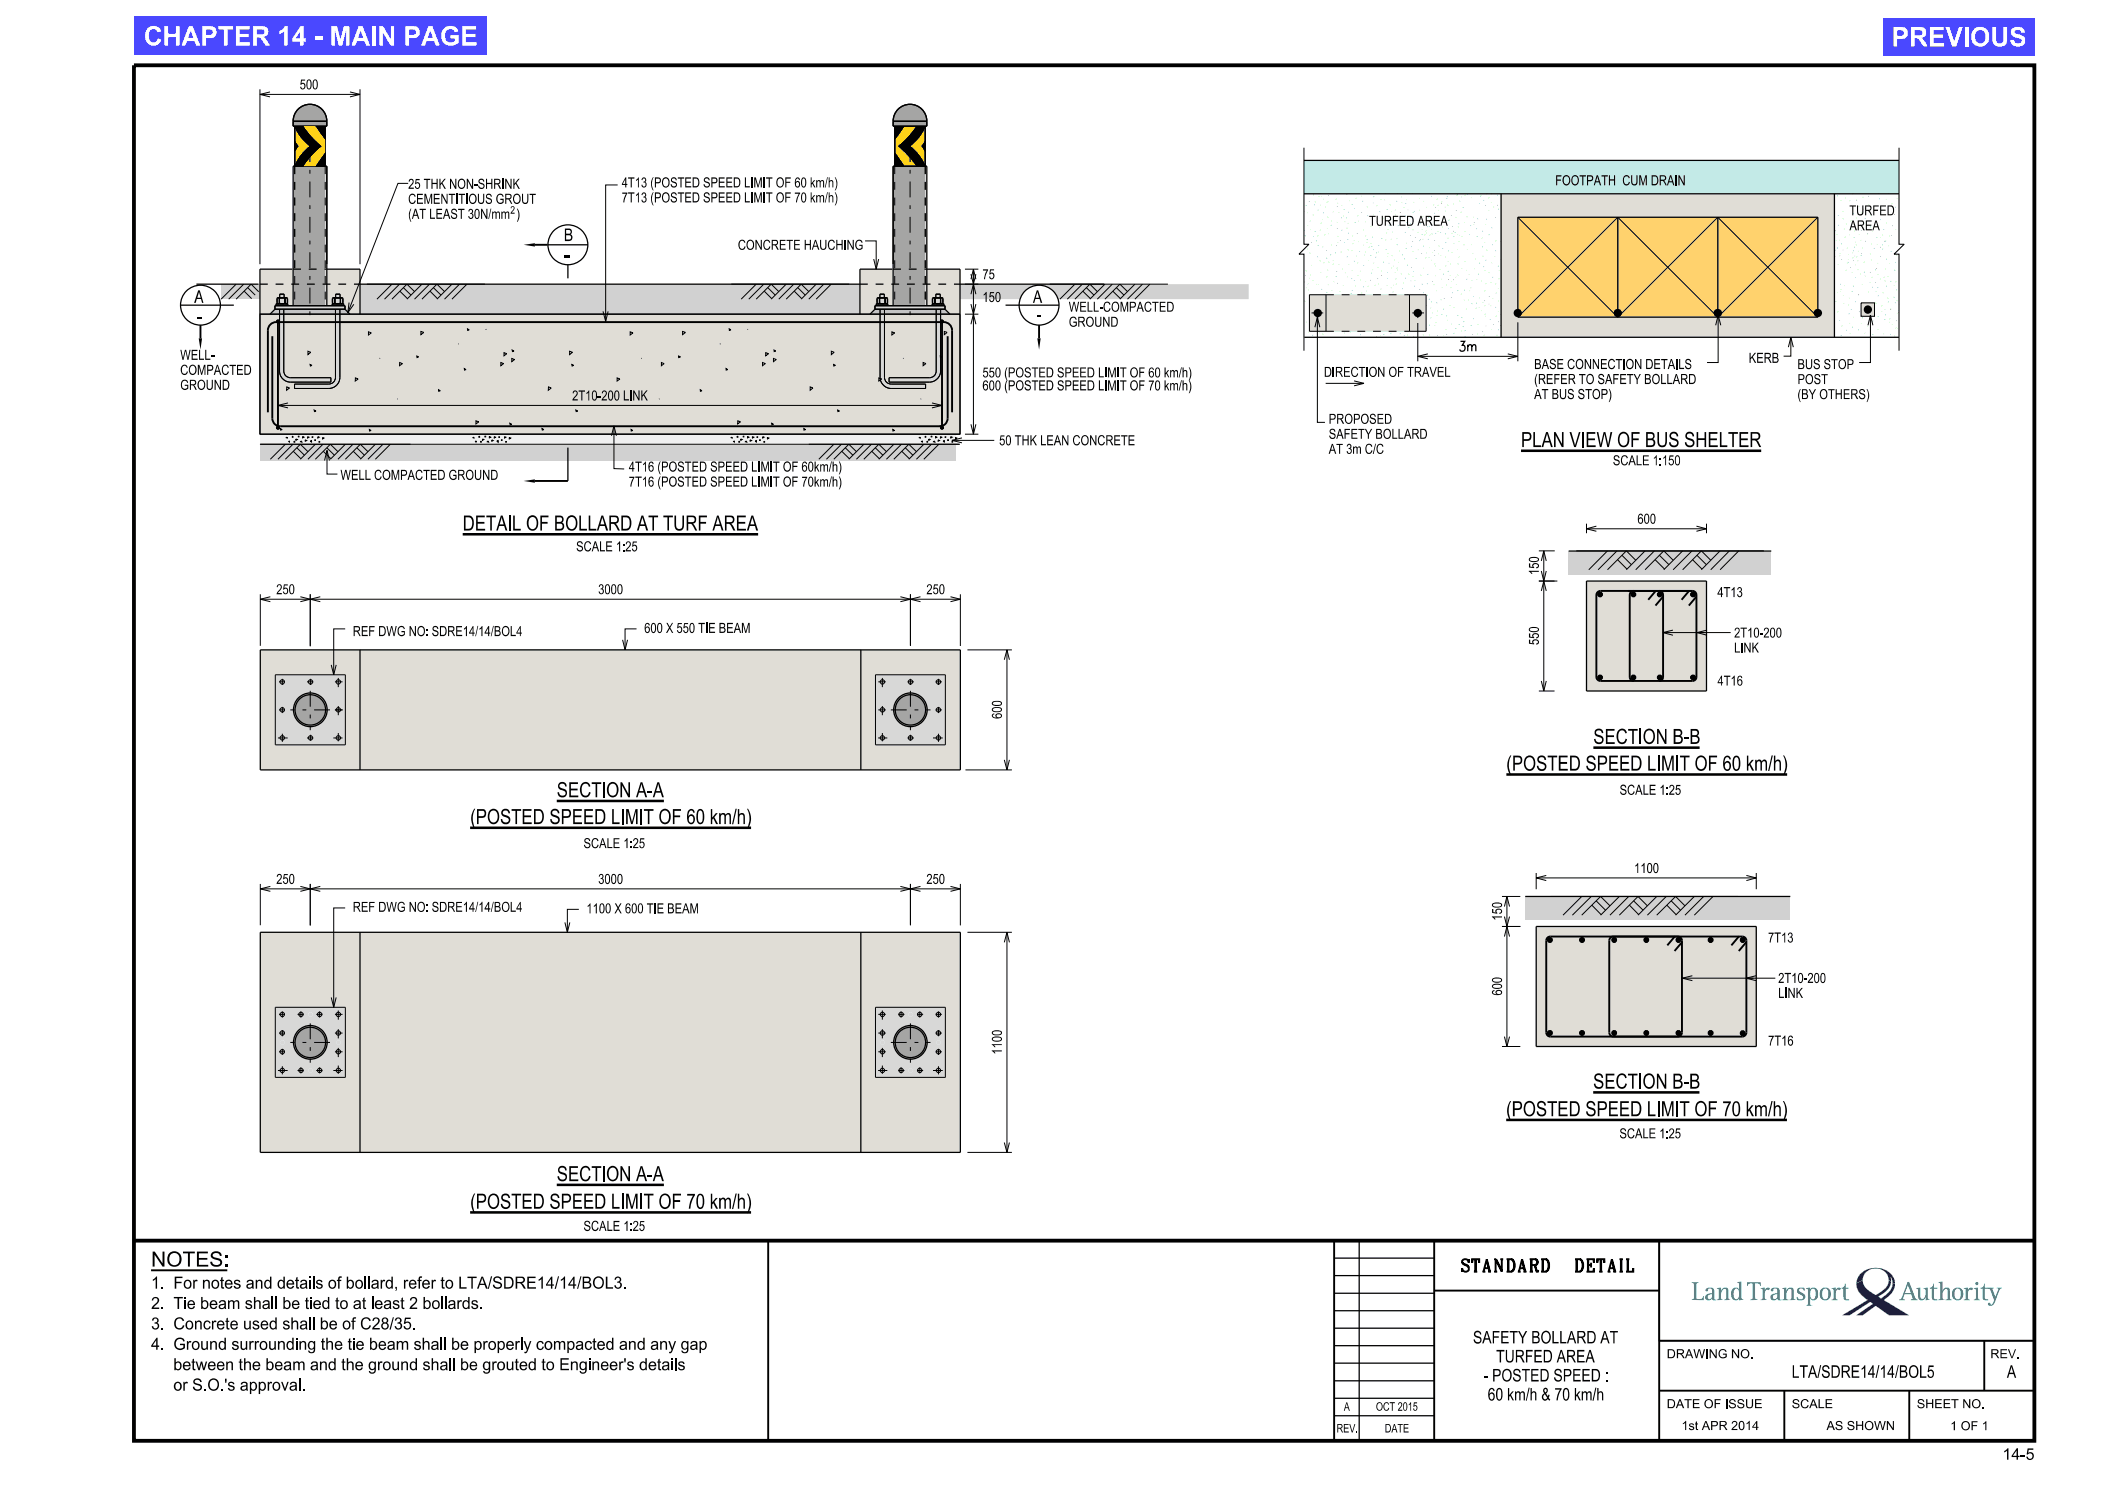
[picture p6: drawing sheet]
<svg xmlns="http://www.w3.org/2000/svg" width="420mm" height="297mm" viewBox="0 0 420 297" stroke-linecap="round" stroke-linejoin="round" font-family="sans-serif">
<defs><g id="words">
<g font-size="3.8" fill="#fff">
<text x="28.7" y="9.1">CHAPTER 14 - MAIN PAGE</text>
<text x="378.1" y="9.3">PREVIOUS</text>
</g>
<g font-size="3.3">
<text x="112.8" y="52.4">-</text>
<text x="39.3" y="64.8">-</text>
</g>
<g font-size="3">
<text x="304.1" y="89.4">PLAN VIEW OF BUS SHELTER</text>
<text x="92.5" y="106">DETAIL OF BOLLARD AT TURF AREA</text>
<text x="318.5" y="148.7">SECTION B-B</text>
<text x="301.1" y="154">(POSTED SPEED LIMIT OF 60 km/h)</text>
<text x="111.3" y="159.3">SECTION A-A</text>
<text x="94" y="164.7">(POSTED SPEED LIMIT OF 60 km/h)</text>
<text x="318.5" y="217.6">SECTION B-B</text>
<text x="301.1" y="223.1">(POSTED SPEED LIMIT OF 70 km/h)</text>
<text x="111.3" y="236.1">SECTION A-A</text>
<text x="94" y="241.6">(POSTED SPEED LIMIT OF 70 km/h)</text>
<text x="30.2" y="253.1">NOTES:</text>
</g>
<g font-size="2.5">
<text x="112.7" y="48.2">B</text>
<text x="206.5" y="60.5">A</text>
<text x="292.3" y="254.2">STANDARD</text>
<text x="313.9" y="254.2">DETAIL</text>
<text x="294.5" y="268.5">SAFETY BOLLARD AT</text>
<text x="299.1" y="272.3">TURFED AREA</text>
<text x="358.2" y="275.4">LTA/SDRE14/14/BOL5</text>
<text x="401.2" y="275.4">A</text>
<text x="296.6" y="276.1">- POSTED SPEED :</text>
<text x="297.4" y="279.9">60 km/h &amp; 70 km/h</text>
</g>
<g font-size="2.4">
<text x="30.2" y="257.5">1.</text>
<text x="34.6" y="257.5">For notes and details of bollard, refer to LTA/SDRE14/14/BOL3.</text>
<text x="30.2" y="261.6">2.</text>
<text x="34.7" y="261.6">Tie beam shall be tied to at least 2 bollards.</text>
<text x="30.2" y="269.8">4.</text>
<text x="30.2" y="265.7">3.</text>
<text x="34.7" y="269.8">Ground surrounding the tie beam shall be properly compacted and any gap</text>
<text x="34.8" y="265.7">Concrete used shall be of C28/35.</text>
<text x="34.8" y="273.9">between the beam and the ground shall be grouted to Engineer's details</text>
<text x="34.9" y="277.9">or S.O.'s approval.</text>
</g>
<text font-size="2.3" x="400.3" y="291.8">14-5</text>
<g font-size="2">
<text x="59.9" y="17.9">500</text>
<text x="81.6" y="40.7">CEMENTITIOUS GROUT</text>
<text x="81.6" y="37.7">25 THK NON-SHRINK</text>
<text x="124.3" y="40.5">7T13 (POSTED SPEED LIMIT OF 70 km/h)</text>
<text x="124.3" y="37.5">4T13 (POSTED SPEED LIMIT OF 60 km/h)</text>
<text x="310.9" y="37">FOOTPATH CUM DRAIN</text>
<text x="81.6" y="43.7">(AT LEAST 30N/mm )</text>
<text x="273.7" y="45.1">TURFED AREA</text>
<text x="369.7" y="46">AREA</text>
<text x="369.7" y="43">TURFED</text>
<text x="147.5" y="49.9">CONCRETE HAUCHING</text>
<text x="196.4" y="55.8">75</text>
<text x="196.4" y="60.3">150</text>
<text x="213.7" y="65.3">GROUND</text>
<text x="213.7" y="62.3">WELL-COMPACTED</text>
<text x="36" y="71.9">WELL-</text>
<text x="291.8" y="70.2">3m</text>
<text x="36" y="77.9">GROUND</text>
<text x="36" y="74.9">COMPACTED</text>
<text x="196.4" y="75.4">550 (POSTED SPEED LIMIT OF 60 km/h)</text>
<text x="264.6" y="75.3">DIRECTION OF TRAVEL</text>
<text x="306.7" y="76.8">(REFER TO SAFETY BOLLARD</text>
<text x="306.7" y="73.8">BASE CONNECTION DETAILS</text>
<text x="349.6" y="72.5">KERB</text>
<text x="359.3" y="76.8">POST</text>
<text x="359.3" y="73.8">BUS STOP</text>
<text x="114.4" y="80">2T10-200 LINK</text>
<text x="196.4" y="78">600 (POSTED SPEED LIMIT OF 70 km/h)</text>
<text x="306.7" y="79.8">AT BUS STOP)</text>
<text x="359.3" y="79.8">(BY OTHERS)</text>
<text x="199.7" y="89">50 THK LEAN CONCRETE</text>
<text x="265.6" y="87.7">SAFETY BOLLARD</text>
<text x="265.6" y="84.7">PROPOSED</text>
<text x="68.1" y="95.9">WELL COMPACTED GROUND</text>
<text x="125.7" y="94.3">4T16 (POSTED SPEED LIMIT OF 60km/h)</text>
<text x="265.6" y="90.7">AT 3m C/C</text>
<text x="322.4" y="93">SCALE 1:150</text>
<text x="125.7" y="97.3">7T16 (POSTED SPEED LIMIT OF 70km/h)</text>
<text x="327.3" y="104.7">600</text>
<text x="115.2" y="110.2">SCALE 1:25</text>
<text x="55.2" y="118.8">250</text>
<text x="119.6" y="118.8">3000</text>
<text x="185.2" y="118.8">250</text>
<text x="343.3" y="119.3">4T13</text>
<text x="70.5" y="127.1">REF DWG NO: SDRE14/14/BOL4</text>
<text x="128.8" y="126.5">600 X 550 TIE BEAM</text>
<text x="346.7" y="130.4">LINK</text>
<text x="346.7" y="127.4">2T10-200</text>
<text x="343.3" y="137">4T16</text>
<text x="323.8" y="158.9">SCALE 1:25</text>
<text x="116.6" y="169.5">SCALE 1:25</text>
<text x="55.2" y="176.7">250</text>
<text x="119.6" y="176.7">3000</text>
<text x="185.2" y="176.7">250</text>
<text x="326.7" y="174.5">1100</text>
<text x="70.5" y="182.2">REF DWG NO: SDRE14/14/BOL4</text>
<text x="117.2" y="182.5">1100 X 600 TIE BEAM</text>
<text x="353.4" y="188.4">7T13</text>
<text x="355.5" y="196.5">2T10-200</text>
<text x="355.5" y="199.5">LINK</text>
<text x="353.5" y="209">7T16</text>
<text x="323.7" y="227.5">SCALE 1:25</text>
<text x="116.6" y="246">SCALE 1:25</text>
</g>
<g font-size="1.8">
<text x="333.2" y="271.5">DRAWING NO.</text>
<text x="397.9" y="271.5">REV.</text>
<text x="333.2" y="281.5">DATE OF ISSUE</text>
<text x="358.2" y="281.5">SCALE</text>
<text x="383.2" y="281.5">SHEET NO.</text>
<text x="336.1" y="285.8">1st APR 2014</text>
<text x="365.1" y="285.8">AS SHOWN</text>
<text x="389.9" y="285.9">1 OF 1</text>
</g>
<g font-size="1.7">
<text x="268.6" y="282">A</text>
<text x="275.1" y="282">OCT 2015</text>
<text x="267.2" y="286.3">REV.</text>
<text x="276.8" y="286.3">DATE</text>
</g>
<text font-size="1.5" x="102" y="42.7">2</text>
</g></defs>
<g fill="#d8d8d7">
<path d="M67.1 61.8h.8v13.6a2.23 2.23 0 0 1-2.2 2.2h-6.8v-.8h6.8a1.33 1.33 0 0 0 1.4-1.4z" fill-rule="evenodd"/>
<path d="M55.9 61.8h.8v12.4a1.33 1.33 0 0 0 1.4 1.3h8v.9h-8a2.23 2.23 0 0 1-2.2-2.2z" fill-rule="evenodd"/>
</g>
<path d="M55 61.8h14l1 1h-16z" fill="#c2c2c2"/>
<g fill="#d8d8d7">
<path d="M55 61.1h14v.7h-14z"/>
<path d="M55.9 58.8h.9v.7h.5l.2 .2v.8l-.3 .2h.3v.4h-2.3v-.4h.4l-.2-.2v-.8l.1-.2h.4z" fill-rule="evenodd"/>
<path d="M67.1 58.8h.9v.7h.4l.1 .2v.8l-.2 .2h.4v.4h-2.3v-.4h.3l-.2-.2v-.8l.1-.2h.5z" fill-rule="evenodd"/>
</g>
<path d="M58.8 33.2v27.9M65.2 33.2v27.9" fill="none" stroke="#d8d8d7" stroke-width=".32"/>
<path d="M58.9 33.2h6.1v27.9h-6.1z" fill="#a5a5a4"/>
<g fill="#d8d8d7">
<path d="M174.9 61.1h14v.7h-14z"/>
<path d="M175.9 58.8h.9v.7l.6 .1v.9l-.2 .2h.2v.4h-2.2v-.4h.4l-.3-.2v-.8l.2-.2h.4z" fill-rule="evenodd"/>
<path d="M187.1 58.8h.9v.7h.3l.2 .2v.8l-.2 .2h.4v.4h-2.3v-.4h.3l-.3-.2v-.8l.2-.2h.5z" fill-rule="evenodd"/>
</g>
<path d="M174.9 61.8h14l1 1h-16z" fill="#c2c2c2"/>
<g fill="#a5a5a4">
<path d="M59.6 21.8a3.4 3.4 0 0 1 3.7-.7 3.4 3.4 0 0 1 2 3.1h-6.7a3.6 3.6 0 0 1 1-2.4z" fill-rule="evenodd"/>
<path d="M58.6 24.2h6.7v1h-6.7z" fill-rule="evenodd"/>
</g>
<path d="M72 56.8h99.9v6h-99.9z" fill-rule="evenodd" fill="#d1d1d1"/>
<g fill="#e0ddd6">
<path d="M52 53.8h6.6v7.3h-1.1v-.4h-.3l.3-.2v-.8l-.2-.2h-.5v-.7h-.9v.7h-.4l-.1 .2v.8l.2 .2h-.4v.4h-.2v.7l-1 1h1.9v11.4a2.23 2.23 0 0 0 2.2 2.2h8v-.9h-8a1.33 1.33 0 0 1-1.4-1.3v-11.4h10.4v12.6a1.33 1.33 0 0 1-1.4 1.4h-6.8v.8h6.8a2.23 2.23 0 0 0 2.2-2.2v-12.6h2.1l-1-1v-.7h-.3v-.4h-.4l.2-.2v-.8l-.1-.2h-.4v-.7h-.9v.7l-.6 .1v.9l.2 .2h-.3v.4h-1.1v-7.3h6.7v9h99.9v-9h6.6v7.3h-1.1v-.4h-.2l.2-.2v-.9l-.6-.1v-.7h-.9v.7h-.4l-.2 .2v.8l.3 .2h-.4v.4h-.3v.7l-1 1h2v12.6a2.29 2.29 0 0 0 2.3 2.2h6.8v-.8h-6.8a1.33 1.33 0 0 1-1.4-1.4v-12.6h10.3v11.4a1.33 1.33 0 0 1-1.3 1.3h-8.1v.9h8.1a2.29 2.29 0 0 0 2.2-2.2v-11.4h1.9l-1-1v-.7h-.2v-.4h-.4l.2-.2v-.8l-.2-.2h-.3v-.7h-.9v.7h-.5l-.2 .2v.8l.3 .2h-.3v.4h-1.1v-7.3h6.6v33h-139.9z" fill-rule="evenodd"/>
<path d="M300.1 38.7v28.7h66.6v-28.7zM303.4 43.4h60v18.3a.83 .83 0 0 1 .8 .9 .83 .83 0 0 1-.8 .8h-60a.83 .83 0 0 1-.8-.8 .83 .83 0 0 1 .8-.9z" fill-rule="evenodd"/>
</g>
<path d="M260.7 32.1h118.9v6.6h-118.9z" fill-rule="evenodd" fill="#c3eae7"/>
<path d="M303.4 43.4h60v20h-60z" fill="#ffd26d"/>
<g fill="#e0ddd6">
<path d="M265.1 58.9h16.7v7.3h-16.7z" fill-rule="evenodd"/>
<path d="M261.8 58.9v7.3h3.3v-7.3zM262.6 62.6a.84 .84 0 0 1 1.6 0 .84 .84 0 0 1-1.6 0z" fill-rule="evenodd"/>
<path d="M281.8 58.9v7.3h3.3v-7.3zM282.6 62.6a.85 .85 0 0 1 1.7 0 .85 .85 0 0 1-1.7 0z" fill-rule="evenodd"/>
<path d="M372 60.5v2.7h2.7v-2.7zM372.6 61.9a.84 .84 0 0 1 1.6 0 .84 .84 0 0 1-1.6 0z" fill-rule="evenodd"/>
</g>
<path d="M260.7 38.7h39.4v28.7h-39.4v-16.6h-1l2-2h-1zM366.7 38.7h12.9v10.1h1l-2 2h1v16.6h-12.9zM261.8 58.9h23.3v7.3h-23.3zM372 60.5h2.7v2.7h-2.7z" fill="none" stroke="#ccf4d3" stroke-width=".2"/>
<g fill="none" stroke="#0f0" stroke-width=".2">
<path d="M262.6 38.9h.1M263.7 39.3v.1M264.2 39.2v.1M264.5 39.8h.1M265.6 39l-.1 .1M267.1 39.8h.1M269.3 38.8l-.1 .1M271 39.6h.1M272.1 39.2h.1M274.6 39.3v.1M276 39.9h.1M276.8 39.9v.1"/>
<path d="M277 38.7h.1M280.1 39.3l.1 .1M281.1 39.9h.1M283.8 39.6h.1M286.2 39.3h.1M287.3 39.8h.1M289.2 39.6h.1M289.3 39.2v.1M291.3 38.9v.1M292.1 39.4h.1M292.9 39h.1M293.4 38.8v.1"/>
<path d="M294.1 39.5v.1M295.9 39.2h.1M296.2 39h.1M297.2 38.7h.1M297.6 39.5l.1 .1M298.1 38.7h.1M299.3 39h.1M367.3 39.1v.1M368.9 39.6h.1M370.4 38.7l.1 .1M371.2 40h-.1M372.4 39.4h.1"/>
<path d="M373.6 39.2l-.1 .1M375.6 38.7h.1M375.7 39.7h.1M377 39.9h.1M377.5 38.7h.1M379.3 39.7h-.1M380.6 39.1v.1M259.6 54.5h.1M259.6 57.6h.1M259.8 50.1h.1M259.9 55.7h.1M260 48.6h.1"/>
<path d="M260.1 58.3h.1M260.1 45.6h.1M260.2 40l.1 .1M260.3 43.9v.1M260.3 47.9v.1M260.3 53.4h.1M260.4 52.6l-.1 .1M260.5 56.7h.1M260.5 59.4l.1 .1M260.7 42.2h-.1M260.7 46v.1M260.8 56.3h.1"/>
<path d="M260.9 55.1h.1M260.9 47.1v.1M261.1 41.1v.1M261.1 54.1h.1M261.2 57.5v.1M261.4 42.5h.1M261.4 45v.1M261.4 49.7v.1M261.5 56.7v.1M261.5 58h.1M261.8 40.2l-.1 .1M261.8 58.9h.1"/>
<path d="M261.8 55.6h.1M261.9 44.1v.1M261.9 50.5l-.1 .1M261.9 45.9h.1M261.9 55h.1M262.1 53.1h.1M262.1 48.5h.1M262.5 56.1h.1M262.5 47.2l.1 .1M262.5 42.9v.1M262.6 59.4h.1M262.7 40.9h.1"/>
<path d="M262.9 46.2h.1M263 40.3l-.1 .1M263.2 56.8h.1M263.2 48.1h.1M263.2 59.9h.1M263.4 47.1l.1 .1M263.5 51.3h-.1M263.5 42h.1M263.5 49.1h.1M263.6 56.8v.1M263.6 58.9v.1M263.9 46h.1"/>
<path d="M263.9 52.1h-.1M263.9 41h.1M264 54.4v.1M264.1 44.6h.1M264.3 57.8l-.1 .1M264.4 43.9h.1M264.4 49.3v.1M264.5 42.5l.1 .1M264.7 59.4v.1M264.7 52.5h.1M264.8 46.9l.1 .1M265 41.3v.1"/>
<path d="M265.1 40.5h.1M265.2 50.1h-.1M265.2 55.3l.1 .1M265.3 58.5h-.1M265.3 51.6h-.1M265.4 45.6v.1M265.4 59.9h.1M265.5 40.3v.1M265.5 43.4h-.1M265.5 54h-.1M265.5 46.7h.1M265.5 56.9v.1"/>
<path d="M265.7 52.4h-.1M266 50.9h.1M266.1 45h.1M266.1 44.2h.1M266.2 49h.1M266.2 59.5h.1M266.2 58v.1M266.5 52.8h.1M266.5 42.3v.1M266.5 52h.1M266.7 56.3h-.1M266.9 50.5h.1"/>
<path d="M267.1 55.2v.1M267.2 49.1h.1M267.3 54.3h-.1M267.3 44.4h.1M267.3 56.6l.1 .1M267.3 41.3h.1M267.4 45.6l-.1 .1M267.4 59.2h.1M267.4 40.6h.1M267.4 48.4v.1M267.5 47.2l-.1 .1M267.7 42.5h.1"/>
<path d="M267.7 52.8h.1M267.8 58.2l.1 .1M268 48l-.1 .1M268.1 50.3v.1M268.1 43.5h.1M268.2 46h.1M268.3 41.1h-.1M268.3 53.8h.1M268.5 57.1h.1M268.5 43.1h.1M268.7 41.9h.1M268.7 48.4l.1 .1"/>
<path d="M268.9 44.3v.1M269 54.5h-.1M269.2 43.5v.1M269.2 45.6h.1M269.3 51.3h.1M269.4 55.3h.1M269.4 47.9h.1M269.5 44.6v.1M269.5 49.9h.1M269.5 42.4h.1M269.6 46.6h.1M269.6 52.9h.1"/>
<path d="M269.7 40.1h.1M270.1 58.7h.1M270.2 55.7h.1M270.3 50.1h.1M270.3 54h.1M270.3 40.8v.1M270.3 58v.1M270.4 47.1h.1M270.4 48.7h.1M270.7 48h.1M270.8 52.2h-.1M270.8 56.1h.1"/>
<path d="M270.8 41.7h.1M270.9 44.4v.1M271 57.1l-.1 .1M271.2 51.1v.1M271.3 46.6l.1 .1M271.4 52.5l.1 .1M271.4 43.1l.1 .1M271.5 55.1h.1M271.5 59.8h-.1M271.5 48.3h.1M271.6 44.2h.1M271.8 50.3h.1"/>
<path d="M271.9 54.2h.1M272 55.9v.1M272.2 42.5h.1M272.2 58.5v.1M272.4 40.2h.1M272.5 46h.1M272.6 57.3h.1M272.6 53v.1M272.6 49h.1M272.7 51h.1M272.9 44.3h.1M273 56.2v.1"/>
<path d="M273 47.1v.1M273 50.4h.1M273.2 58.2h.1M273.3 48.4v.1M273.3 41.3v.1M273.3 47.9h.1M273.5 57.2h.1M273.5 52.1h.1M273.5 59.1l.1 .1M273.7 49.4h.1M273.9 56l.1 .1M274 51v.1"/>
<path d="M274 48.6l.1 .1M274.1 54.6h.1M274.2 49.2v.1M274.3 47.4h.1M274.4 53.9v.1M274.5 40.6h.1M274.5 49.9h.1M274.5 42.9h.1M274.6 52.6h.1M274.7 59.1h.1M274.9 57h.1M275 51.4h.1"/>
<path d="M275.1 50.5h.1M275.3 41.1v.1M275.4 55.7h.1M275.5 53.4l-.1 .1M275.5 50.4h.1M275.5 56.8h.1M275.6 49.1h.1M275.7 58.8v.1M275.8 42.3v.1M276 57.8h.1M276.2 54.2h.1M276.2 55v.1"/>
<path d="M276.2 47.6l.1 .1M276.5 52.3l.1 .1M276.6 59.1l.1 .1M277 48h.1M277.1 49.8v.1M277.2 46.6h.1M277.3 41.8v.1M277.3 57v.1M277.4 55.7h.1M277.4 54.5h.1M277.4 51.3v.1M277.5 45.9v.1"/>
<path d="M277.5 50.6v.1M277.7 52.6h.1M277.9 59v.1M277.9 40.9l-.1 .1M278.1 42.3h.1M278.1 47.8h.1M278.1 57.5h.1M278.2 53.5h.1M278.3 51.1h.1M278.4 46.4h.1M278.5 57h.1M278.5 58.3v.1"/>
<path d="M278.6 53.2h.1M278.7 51.9l.1 .1M278.9 54.4h.1M278.9 41.9v.1M278.9 42.9l.1 .1M279 55.7v.1M279.1 56.7l.1 .1M279.2 47.7h.1M279.2 53.6h.1M279.2 40.2h.1M279.3 48.9v.1M279.4 54h.1"/>
<path d="M279.6 52.5h.1M279.8 50.2h.1M280 42.4l-.1 .1M280 59.1h.1M280.1 59.8l.1 .1M280.1 54.7h.1M280.2 40.5h.1M280.4 57.7h.1M280.4 50.9h-.1M280.6 56.5v.1M280.6 41.4l.1 .1M280.8 51.7h.1"/>
<path d="M281 55.6h.1M281 46.4l-.1 .1M281 40.7h.1M281.1 49.6v.1M281.2 48.6h.1M281.3 58.8l.1 .1M281.4 52.9l-.1 .1M281.4 41.9h.1M281.7 54.7l-.1 .1M281.9 47.1h.1M282 56.1h.1M282.1 49.3h.1"/>
<path d="M282.2 53.4v.1M282.4 48.3h.1M282.4 45.9h.1M282.4 50.2l.1 .1M282.5 55.2l-.1 .1M282.5 42.4v.1M282.5 54.3h.1M282.6 40.4v.1M282.8 42.2l-.1 .1M282.8 57.2h.1M282.8 56.1h.1M282.9 47.4l.1 .1"/>
<path d="M282.9 59.2h.1M283.1 51.7h.1M283.5 46.4v.1M283.5 49.9h.1M283.8 48.1v.1M283.8 42h.1M283.8 57.9h.1M284 59.9h.1M284 47.9h.1M284.1 55h-.1M284.2 50.6v.1M284.3 45.9v.1"/>
<path d="M284.3 46.8h.1M284.3 56.8h.1M284.4 47.8h.1M284.5 53.6h.1M284.5 49.2h.1M284.6 58.5v.1M284.6 40.2h.1M284.8 46.9l.1 .1M285 51.5v.1M285 46.1l.1 .1M285.1 50.5h.1M285.2 41.4h-.1"/>
<path d="M285.2 46.6h.1M285.3 56.7h.1M285.4 58.9l-.1 .1M285.4 54.8v.1M285.5 47.8h.1M285.7 51.4h.1M285.7 59.8h.1M285.8 49.5h.1M285.9 47h.1M286.1 52h.1M286.2 45.9h.1M286.3 46.7v.1"/>
<path d="M286.4 50.4h.1M286.4 56.2l-.1 .1M286.6 41h.1M286.7 56.9v.1M286.7 50l.1 .1M286.8 48v.1M286.8 42.6h.1M286.8 51v.1M286.8 52.7v.1M286.9 53.2h.1M286.9 41.4l.1 .1M287 55.1h.1"/>
<path d="M287 46.6l.1 .1M287.1 58.1h.1M287.4 41l.1 .1M287.5 46.2l-.1 .1M287.6 42h.1M287.6 50.7h.1M287.7 49.1v.1M287.9 53.8v.1M288 46.4v.1M288 51.1h.1M288 59.9h.1M288.1 55.8h.1"/>
<path d="M288.2 40.3v.1M288.2 40.6l-.1 .1M288.3 57.4v.1M288.4 49.6v.1M288.6 54.8h-.1M288.7 59.6v.1M288.9 41.4h.1M288.9 42.2h.1M288.9 46.7h.1M289 51.4h.1M289 53.2h.1M289 48.5h.1"/>
<path d="M289.2 57h.1M289.5 41h-.1M289.5 54.2v.1M289.5 47.6h.1M289.5 52.2v.1M289.5 50.1l.1 .1M289.5 55.8l.1 .1M289.9 55v.1M290 52.7l-.1 .1M290.1 57.5h.1M290.1 43l.1 .1M290.1 59.4l.1 .1"/>
<path d="M290.2 56.3h.1M290.2 46.6h.1M290.3 50.4l-.1 .1M290.3 58.5h.1M290.4 45.3h-.1M290.5 40.8h.1M290.5 46.2h.1M290.5 55.9h.1M290.6 47.2l.1 .1M290.7 48.7h.1M290.9 46.5h.1M291 55.4h.1"/>
<path d="M291.1 43.4l-.1 .1M291.1 56.9h.1M291.1 42v.1M291.4 49.8h.1M291.4 58.1h.1M291.4 46.9h.1M291.5 55h-.1M291.5 52.7l-.1 .1M291.5 45.3v.1M291.6 44.7h.1M291.6 51.4h.1M291.7 47.1h.1"/>
<path d="M291.7 48.2l-.1 .1M291.9 40.2h-.1M292 42.4h.1M292.1 58.7v.1M292.2 53.7v.1M292.2 47.3h.1M292.5 41.4v.1M292.6 48.9h.1M292.7 58h.1M292.7 60h.1M292.8 44.5h-.1M292.9 46.2l-.1 .1"/>
<path d="M292.9 52.3h.1M293.2 54h.1M293.2 55.8h.1M293.2 43.3h.1M293.3 49.9h.1M293.5 60h.1M293.7 54.9h.1M293.8 46.8l-.1 .1M293.8 58.1v.1M294 45.1v.1M294 57.5h.1M294.1 48.9h.1"/>
<path d="M294.2 56.1h.1M294.4 50.7h.1M294.6 59.2v.1M294.6 43.4h.1M294.6 44.9h.1M294.7 44.4v.1M294.7 53.7h.1M294.9 51.7l.1 .1M295.2 45.7h.1M295.2 55.8v.1M295.3 47.2v.1M295.5 43.7h-.1"/>
<path d="M295.6 54.8h.1M295.7 40.6l.1 .1M295.8 59.5h.1M295.8 52.6h.1M296.2 56.1v.1M296.3 47.6h.1M296.3 49.3l.1 .1M296.4 46.2h.1M296.4 51.1v.1M296.6 40l.1 .1M296.6 53.3v.1M296.8 48.4h.1"/>
<path d="M296.8 58.1h.1M296.9 54l-.1 .1M296.9 41.1h.1M297 44.9h.1M297 52h.1M297 56.7h.1M297.2 43.8h-.1M297.3 50h-.1M297.6 42.1h.1M297.6 46.9h.1M297.7 54.5h-.1M297.7 59.2v.1"/>
<path d="M298 56.4v.1M298.1 40.5v.1M298.2 52.5v.1M298.3 45.5h-.1M298.3 48.9h.1M298.4 55.4v.1M298.4 59.7h.1M298.6 41.4h.1M298.8 51.2v.1M298.9 43.5h.1M299 56.8h.1M299 48.1l.1 .1"/>
<path d="M299 50.1h.1M299 58.5l.1 .1M299.3 41l.1 .1M299.5 53.2h.1M299.5 57.6h.1M299.6 41.8h-.1M299.6 55.7h.1M299.7 54v.1M300.1 48.3h.1M300.1 51.8l-.1 .1M366.7 42h.1M366.7 52.2h.1"/>
<path d="M366.8 51.2v.1M366.9 50h.1M366.9 46.1v.1M367 48.1v.1M367.2 46.8v.1M367.2 49.5h.1M367.3 49.6v.1M367.3 58.5h.1M367.4 43.1h.1M367.5 52.9h.1M367.5 45h.1M367.7 48h.1"/>
<path d="M367.8 51.1h.1M367.8 50.6v.1M367.8 56.8h.1M367.9 58.2v.1M368 40l.1 .1M368 57.8l.1 .1M368.1 51.8l.1 .1M368.2 48.7l-.1 .1M368.4 42.2v.1M368.4 49.9v.1M368.4 43.7v.1M368.5 59.1h.1"/>
<path d="M368.6 45.8h.1M368.7 57.1h.1M368.8 47.3l.1 .1M369 54h.1M369.2 52.6h.1M369.3 49.6h.1M369.5 51.9v.1M369.5 52.4v.1M369.5 50.9h.1M369.7 59.6h.1M369.7 46.9h.1M369.8 40.1h.1"/>
<path d="M369.9 53.4l.1 .1M370.2 54.4l.1 .1M370.3 58.3h.1M370.3 50.5h.1M370.4 51.5l.1 .1M370.5 57.2h.1M370.5 52.1h.1M370.6 50.1h-.1M370.6 47.4l.1 .1M370.7 49.4h.1M370.8 51.1v.1M370.9 48.4h.1"/>
<path d="M370.9 52.9h.1M370.9 55.5h.1M371.1 48.9v.1M371.2 51.3v.1M371.4 52.1h.1M371.4 53.9v.1M371.5 50.2h.1M371.6 58.9h-.1M371.7 46.8h.1M371.9 54.7l.1 .1M372 48h.1M372 51l.1 .1"/>
<path d="M372.1 50.7h.1M372.2 56.9h.1M372.3 49.5v.1M372.6 52.4h.1M372.6 54.4h.1M372.9 55.2h.1M373 48.2l-.1 .1M373.3 46.7l.1 .1M373.5 58.3v.1M373.7 41h-.1M373.8 54.4l.1 .1M373.8 56.4v.1"/>
<path d="M373.9 50.8h.1M374.1 48.8h.1M374.1 52h.1M374.2 55.4l.1 .1M374.3 57.4h.1M374.7 49.6h.1M374.9 53.9h.1M374.9 56.4v.1M375 58.3h.1M375.2 47.4v.1M375.2 53.7h-.1M375.3 48.8h.1"/>
<path d="M375.4 52.6h.1M375.4 57.5h.1M375.4 54.9v.1M375.4 59.1h.1M375.8 43.9h.1M375.8 55.7l.1 .1M375.9 49.4l.1 .1M375.9 47.5v.1M376 51.3h-.1M376.3 48.9l.1 .1M376.3 49.8h.1M376.4 47h-.1"/>
<path d="M376.4 58.5h.1M376.6 55.4h.1M376.7 48.2v.1M376.9 56.2h-.1M376.9 48.2h.1M376.9 53.8h.1M377.1 51.8h.1M377.2 57.2h-.1M377.2 44.6h-.1M377.4 55.2v.1M377.4 59.6h.1M377.5 49.1h.1"/>
<path d="M377.7 52.6h.1M377.7 47.2h.1M378 56.2v.1M378.1 50.2h.1M378.2 47.1h-.1M378.2 40.7v.1M378.3 45.1h.1M378.7 59.4h-.1M378.7 57.1h.1M378.8 54h-.1M378.9 52.5h.1M379 45.9h.1"/>
<path d="M379 56.3h.1M379.1 57.9h.1M379.2 50.9v.1M379.6 48.5v.1M379.9 41.2h.1M379.9 51.9l-.1 .1M380.1 57.3l-.1 .1M380.2 40.1l.1 .1M380.3 53.5v.1M380.3 44.4v.1M380.5 58.3h-.1M259.8 66.2v.1"/>
<path d="M260.2 61.3h.1M260.3 63.3h.1M260.5 67.2h-.1M260.9 60.2h-.1M261.1 64.4h.1M261.6 66.4h.1M261.8 61.6h.1M262.2 64.9h.1M262.4 67h.1M262.7 62.8h.1M263.1 65.7l-.1 .1M263.2 61.4v.1"/>
<path d="M263.7 66.5h.1M264.1 64.7h.1M264.2 62.2h.1M264.4 63.1h.1M264.5 66.8h-.1M265.2 65.5l.1 .1M265.3 63.7h.1M265.4 61.4h.1M265.8 61h.1M266.2 63.1v.1M266.2 65.2h.1M266.3 60.5v.1"/>
<path d="M266.5 64.2h.1M266.6 66.1v.1M266.7 60.1v.1M267.3 61.1h.1M267.9 64h.1M267.9 60h.1M268.4 62.6v.1M268.5 61.3l.1 .1M268.5 65.5h.1M268.5 63.7h.1M268.8 66.6h-.1M268.9 60.3v.1"/>
<path d="M269.2 62v.1M269.3 64.2h.1M269.8 60.1h.1M269.9 65.6h.1M270 66.4h.1M270.4 62.6v.1M270.6 64v.1M271 67.4h.1M271.1 64.8l.1 .1M271.4 62.9h.1M271.9 66.9h.1M272 60.6h-.1"/>
<path d="M272.4 65.4h-.1M272.5 61.7l.1 .1M273 64.1h.1M273.2 61h.1M273.2 63h.1M273.6 66.1h.1M274.2 64.7h.1M274.2 61.1v.1M274.4 62.4v.1M274.5 60.5h.1M275.1 67.3h.1M275.2 63.7h.1"/>
<path d="M275.6 65.4h.1M275.9 67.1h.1M276 62.1h.1M276.6 66.8h.1M276.7 60.9h.1M277.2 60h.1M277.2 62.5v.1M277.5 63.9v.1M277.7 65.8h.1M278 62.9h-.1M278 66.6h.1M278.1 60.3h.1"/>
<path d="M278.3 61.1v.1M278.5 62.8l-.1 .1M278.7 63.6h.1M278.7 60l.1 .1M279 62.2v.1M279.2 65.2h-.1M279.3 63.8h.1M279.4 63.3h.1M279.9 66.7h.1M279.9 64.1h.1M280.4 61.3l-.1 .1M280.4 65.1h.1"/>
<path d="M280.5 62.5l-.1 .1M280.6 64.7v.1M280.7 67v.1M281 62.3v.1M281.1 63.6h.1M281.2 60.8h.1M281.4 67h.1M281.4 64.6h.1M282.1 63.1h.1M282.3 60.3h.1M282.4 66.1h.1M282.6 61h.1"/>
<path d="M282.6 64.2h.1M282.6 67.3h.1M283 62.2h.1M283.5 65v.1M284 64h.1M284.2 61.5l.1 .1M284.2 65.8h.1M284.6 66.9l-.1 .1M284.7 63.7h.1M285.1 65.7l.1 .1M285.1 61.1h.1M285.7 65h.1"/>
<path d="M285.8 67h-.1M286 61.6h.1M286.1 63.5v.1M286.1 60.3h.1M286.3 62.5h.1M286.8 65.1v.1M287 64.4l.1 .1M287.2 60.5v.1M287.2 63l.1 .1M287.3 62.2h.1M287.4 67.1h-.1M288.2 62.8v.1"/>
<path d="M288.5 67.1h.1M288.6 61.8h.1M289.1 65.8v.1M289.2 66.8h.1M289.2 63.1h.1M289.4 64h.1M289.9 61l-.1 .1M290.2 64.8h-.1M290.6 66.6h.1M290.7 61.5h.1M291 65.6v.1M291.4 63v.1"/>
<path d="M291.7 64.8v.1M292.1 66.2h.1M292.2 63.5h.1M292.5 65.3h.1M292.6 64.3h.1M292.8 67.3h.1M292.9 66.1h.1M293.1 61.7l.1 .1M294.1 65v.1M294.3 60.7h-.1M294.4 66.8v.1M294.5 63.7h.1"/>
<path d="M295.1 61.6h.1M295.1 60.6h.1M295.3 66.7h.1M295.5 64.8v.1M295.7 61.5h.1M296.2 62.1h.1M296.4 66.2v.1M296.4 60.5h.1M296.7 67h.1M296.8 60.1h.1M296.8 62.8h.1M296.8 61.1h.1"/>
<path d="M296.9 63.2h.1M297 65.2h.1M297.6 60.8h.1M297.9 63.8v.1M298 61.1v.1M298.1 65.9h.1M298.3 67.4h.1M298.6 64.8v.1M299 61.4v.1M299 63.2h.1M299.2 67h.1M299.5 64.3h.1"/>
<path d="M299.5 62.3h.1M299.5 60.2h.1M299.6 65.9h.1M300 65v.1M300 62.8h.1M367 60.2v.1M367.4 62.3h.1M367.7 64v.1M368 67.1h.1M368.2 65.1l.1 .1M368.6 60.6v.1M369.1 66h.1"/>
<path d="M369.5 60.9l.1 .1M369.6 62.7h.1M369.7 64.6h.1M369.9 66.7h.1M370.1 61.8h.1M370.2 67.4h-.1M370.3 65.4h.1M370.6 63.4h-.1M370.9 60.3h.1M371.5 65.9h.1M371.7 62.3h.1M372.1 64.6h.1"/>
<path d="M372.3 61.5h.1M372.4 63.5h-.1M372.8 66.6h.1M373 67.4h.1M373.4 61.7h.1M373.4 65.2h-.1M373.5 63h.1M374.4 64.2h.1M374.4 66.8v.1M375 60.6h.1M375.4 65.8v.1M375.4 63.2l.1 .1"/>
<path d="M376.2 62.2h.1M376.2 61.1h.1M376.6 66.7h.1M376.8 63.8v.1M376.8 61.9h.1M376.9 62.9h.1M377.4 60.3l.1 .1M377.6 64.4h.1M377.8 63.7v.1M377.9 66.8h.1M377.9 61.8h.1M378 61.8h.1"/>
<path d="M378.3 64.8v.1M378.8 67.1l-.1 .1M378.8 60.5h.1M379 65.5v.1M379.1 64.1h.1M379.3 62.6h.1M379.3 60.1h-.1M379.4 65.6h.1M379.6 62h.1M379.6 62.4l-.1 .1M379.6 60.9h.1M379.7 60.9h.1"/>
<path d="M379.9 63.2h.1M379.9 63.5h.1M380.1 66.6h-.1M380.3 64.5h.1M380.4 60.5v.1M380.4 61.6h.1M380.5 61.3h.1M380.5 62.1l.1 .1M380.6 67.2l-.1 .1M380.6 60.1v.1"/>
</g>
<path d="M191.9 56.8h57.7v3h-38.1a4 4 0 0 0-3.8-2.8 4 4 0 0 0-3.8 2.8h-12z" fill-rule="evenodd" fill="#d1d1d1"/>
<g fill="#d8d8d7">
<path d="M187.1 62.8h.9v11.4a2.29 2.29 0 0 1-2.2 2.2h-8.1v-.9h8.1a1.33 1.33 0 0 0 1.3-1.3z" fill-rule="evenodd"/>
<path d="M175.9 62.8h.9v12.6a1.33 1.33 0 0 0 1.4 1.4h6.8v.8h-6.8a2.29 2.29 0 0 1-2.3-2.2z" fill-rule="evenodd"/>
</g>
<g fill="#a5a5a4">
<path d="M178.6 141.9a3.4 3.4 0 0 0 6.8 0 3.4 3.4 0 0 0-6.8 0zM179 141.9a3 3 0 0 1 6 0 3 3 0 0 1-6 0z" fill-rule="evenodd"/>
<circle cx="182" cy="141.9" r="3"/>
<circle cx="62" cy="141.9" r="3"/>
<circle cx="62" cy="208.3" r="3"/>
<circle cx="182" cy="208.3" r="3"/>
</g>
<path d="M58.7 141.9a3.4 3.4 0 0 0 6.7 0 3.4 3.4 0 0 0-6.7 0zM59 141.9a3 3 0 0 1 6.1 0 3 3 0 0 1-6.1 0z" fill-rule="evenodd" fill="#d8d8d7"/>
<path d="M58.7 141.9a3.4 3.4 0 0 0 6.7 0 3.4 3.4 0 0 0-6.7 0zM59 141.9a3 3 0 0 1 6.1 0 3 3 0 0 1-6.1 0z" fill-rule="evenodd" fill="#a5a5a4"/>
<path d="M58.7 208.3a3.4 3.4 0 0 0 6.7 0 3.4 3.4 0 0 0-6.7 0zM59 208.3a3 3 0 0 1 6.1 0 3 3 0 0 1-6.1 0z" fill-rule="evenodd" fill="#d8d8d7"/>
<path d="M58.7 208.3a3.4 3.4 0 0 0 6.7 0 3.4 3.4 0 0 0-6.7 0zM59 208.3a3 3 0 0 1 6.1 0 3 3 0 0 1-6.1 0z" fill-rule="evenodd" fill="#a5a5a4"/>
<path d="M178.6 208.3a3.4 3.4 0 0 0 6.8 0 3.4 3.4 0 0 0-6.8 0zM178.9 208.3a3 3 0 0 1 6.1 0 3 3 0 0 1-6.1 0z" fill-rule="evenodd" fill="#d8d8d7"/>
<path d="M178.6 208.3a3.4 3.4 0 0 0 6.8 0 3.4 3.4 0 0 0-6.8 0zM178.9 208.3a3 3 0 0 1 6.1 0 3 3 0 0 1-6.1 0z" fill-rule="evenodd" fill="#a5a5a4"/>
<path d="M178.7 33.2v27.9M185.1 33.2v27.9" fill="none" stroke="#d8d8d7" stroke-width=".32"/>
<path d="M178.9 33.2h6.1v27.9h-6.1z" fill="#a5a5a4"/>
<path d="M181.9 31.6l1.3 1.6h-1.3z" fill-rule="evenodd" fill="#fed218"/>
<g fill="#a5a5a4">
<path d="M179.5 21.8a3.4 3.4 0 0 1 3.7-.7 3.4 3.4 0 0 1 2.1 3.1h-6.8a3.6 3.6 0 0 1 1-2.4z" fill-rule="evenodd"/>
<path d="M178.5 24.2h6.8v1h-6.8z" fill-rule="evenodd"/>
</g>
<g fill="#fed218">
<path d="M185 25.5v2.4l-.8 1.3 .8 1.3v2.5l-1.1-1.8-1.9-2 1.9-2z" fill-rule="evenodd"/>
<path d="M180.8 25.2h2.4a17.9 17.9 0 0 1-3.7 4l2.4 2.4v1.6h-1.1l-1.9-2.8v-2.4z" fill-rule="evenodd"/>
</g>
<g fill="#d1d1d1">
<path d="M44.2 56.8h7.8v3h-7.8z"/>
<path d="M52 88.8h139v3.3h-139z"/>
</g>
<path d="M52 86.8h139v2h-139z" fill="#f0f0f0"/>
<path d="M175 134.9v14h14v-14zM178.6 141.9a3.4 3.4 0 0 1 6.8 0 3.4 3.4 0 0 1-6.8 0zM187.1 136.3a.45 .45 0 0 1 .9 0 .45 .45 0 0 1-.9 0zM176 136.3a.44 .44 0 0 1 .8 0 .44 .44 0 0 1-.8 0zM187.2 147.5a.44 .44 0 0 1 .8 0 .44 .44 0 0 1-.8 0zM176 147.5a.45 .45 0 0 1 .8 0 .45 .45 0 0 1-.8 0zM181.6 136.3a.43 .43 0 0 1 .8 0 .43 .43 0 0 1-.8 0zM187.1 141.9a.45 .45 0 0 1 .9 0 .45 .45 0 0 1-.9 0zM176 141.9a.44 .44 0 0 1 .8 0 .44 .44 0 0 1-.8 0zM181.6 147.5a.45 .45 0 0 1 .9 0 .45 .45 0 0 1-.9 0z" fill-rule="evenodd" fill="#d8d8d7"/>
<circle cx="182" cy="141.9" r="3" fill="#a5a5a4"/>
<g fill="#d8d8d7">
<path d="M55 134.9v14h14v-14zM56 147.5a.45 .45 0 0 1 .9 0 .45 .45 0 0 1-.9 0zM67.2 147.5a.45 .45 0 0 1 .9 0 .45 .45 0 0 1-.9 0zM56 136.3a.45 .45 0 0 1 .9 0 .45 .45 0 0 1-.9 0zM61.6 136.3a.45 .45 0 0 1 .9 0 .45 .45 0 0 1-.9 0zM58.7 141.9a3.4 3.4 0 0 1 6.7 0 3.4 3.4 0 0 1-6.7 0zM56 141.9a.45 .45 0 0 1 .9 0 .45 .45 0 0 1-.9 0zM67.2 136.3a.45 .45 0 0 1 .9 0 .45 .45 0 0 1-.9 0zM61.6 147.5a.45 .45 0 0 1 .9 0 .45 .45 0 0 1-.9 0zM67.2 141.9a.45 .45 0 0 1 .9 0 .45 .45 0 0 1-.9 0z" fill-rule="evenodd"/>
<path d="M55 201.3v14h14v-14zM56 213.9a.45 .45 0 0 1 .9 0 .45 .45 0 0 1-.9 0zM67.2 213.9a.45 .45 0 0 1 .9 0 .45 .45 0 0 1-.9 0zM56 202.8a.45 .45 0 0 1 .9 0 .45 .45 0 0 1-.9 0zM61.6 202.7a.45 .45 0 0 1 .9 0 .45 .45 0 0 1-.9 0zM58.7 208.3a3.4 3.4 0 0 1 6.7 0 3.4 3.4 0 0 1-6.7 0zM56 208.3a.45 .45 0 0 1 .9 0 .45 .45 0 0 1-.9 0zM67.2 202.7a.45 .45 0 0 1 .9 0 .45 .45 0 0 1-.9 0zM61.6 213.9a.45 .45 0 0 1 .9 0 .45 .45 0 0 1-.9 0zM67.2 208.3a.45 .45 0 0 1 .9 0 .45 .45 0 0 1-.9 0z" fill-rule="evenodd"/>
<path d="M175 201.3v14h14v-14zM176 213.9a.44 .44 0 0 1 .8 0 .44 .44 0 0 1-.8 0zM187.1 213.9a.45 .45 0 0 1 .9 0 .45 .45 0 0 1-.9 0zM176 202.7a.44 .44 0 0 1 .8 0 .44 .44 0 0 1-.8 0zM181.6 202.8a.45 .45 0 0 1 .9 0 .45 .45 0 0 1-.9 0zM178.6 208.3a3.4 3.4 0 0 1 6.8 0 3.4 3.4 0 0 1-6.8 0zM176 208.3a.44 .44 0 0 1 .8 0 .44 .44 0 0 1-.8 0zM187.1 202.8a.45 .45 0 0 1 .9 0 .45 .45 0 0 1-.9 0zM181.6 213.9a.45 .45 0 0 1 .9 0 .45 .45 0 0 1-.9 0zM187.2 208.3a.44 .44 0 0 1 .8 0 .44 .44 0 0 1-.8 0z" fill-rule="evenodd"/>
<circle cx="176.4" cy="136.3" r=".45"/>
<circle cx="176.4" cy="141.9" r=".44"/>
<circle cx="182" cy="136.3" r=".44"/>
<circle cx="187.6" cy="136.3" r=".45"/>
<circle cx="187.6" cy="141.9" r=".44"/>
<circle cx="187.6" cy="147.5" r=".44"/>
<circle cx="182" cy="147.5" r=".44"/>
<circle cx="176.4" cy="147.5" r=".44"/>
<circle cx="56.4" cy="136.3" r=".44"/>
<circle cx="62.1" cy="136.3" r=".44"/>
<circle cx="67.6" cy="136.3" r=".44"/>
<circle cx="67.6" cy="141.9" r=".44"/>
<circle cx="67.6" cy="147.5" r=".44"/>
<circle cx="62.1" cy="147.5" r=".44"/>
<circle cx="56.4" cy="147.5" r=".44"/>
<circle cx="56.4" cy="141.9" r=".44"/>
<circle cx="56.4" cy="202.8" r=".44"/>
<circle cx="62.1" cy="202.8" r=".44"/>
<circle cx="67.6" cy="202.8" r=".44"/>
<circle cx="67.6" cy="208.3" r=".44"/>
<circle cx="67.6" cy="213.9" r=".44"/>
<circle cx="62.1" cy="213.9" r=".44"/>
<circle cx="56.4" cy="213.9" r=".44"/>
<circle cx="56.4" cy="208.3" r=".44"/>
<circle cx="176.4" cy="202.8" r=".45"/>
<circle cx="182" cy="202.8" r=".44"/>
<circle cx="187.6" cy="202.8" r=".44"/>
<circle cx="187.6" cy="208.3" r=".45"/>
<circle cx="187.6" cy="213.9" r=".44"/>
<circle cx="182" cy="213.9" r=".44"/>
<circle cx="176.4" cy="213.9" r=".44"/>
<circle cx="176.4" cy="208.3" r=".45"/>
</g>
<g fill="#e0ddd6">
<path d="M307.1 185.2h44v24h-44z"/>
<path d="M52 186.3v44h20v-44zM55 201.3h14v14h-14z" fill-rule="evenodd"/>
<path d="M172.1 186.3v44h19.9v-44zM175 201.3h14v14h-14z" fill-rule="evenodd"/>
<path d="M72 186.3h100.1v44h-100.1z" fill-rule="evenodd"/>
<path d="M72 129.9h100.1v24h-100.1z" fill-rule="evenodd"/>
<path d="M52 129.9v24h20v-24zM55 134.9h14v14h-14z" fill-rule="evenodd"/>
<path d="M172.1 129.9v24h19.9v-24zM175 134.9h14v14h-14z" fill-rule="evenodd"/>
</g>
<g fill="#d1d1d1">
<path d="M304.9 179.2h53v4.7h-53z"/>
<path d="M313.5 110.1h40.6v4.7h-40.6z"/>
</g>
<path d="M317.1 116.1h24v22h-24z" fill="#e0ddd6"/>
<g fill="none" stroke="#000" stroke-width=".25">
<path d="M58.6 33.2v27.9M65.3 33.2v27.9M178.5 33.2v27.9M185.3 33.2v27.9M55.5 59.6l.3 .1v.8l-.2 .2-.2-.2zM55.6 59.5h1.6M55.8 59.6l.6-.1 .6 .1M55.9 58.8h.9M57.1 59.6l.4 .1v.8l-.3 .2-.2-.2zM66.5 59.6l.4 .1v.8l-.2 .2-.2-.2zM66.7 59.5h1.6M66.9 59.6l.6-.1 .6 .1"/>
<path d="M67.1 58.8h.9M68.1 59.6l.4 .1v.8l-.2 .2-.2-.2zM175.4 59.6l.4 .1v.8l-.2 .2-.3-.2zM175.6 59.5h1.6M175.8 59.6l.6-.1 .6 .1M175.9 58.8h.9M177 59.6l.4 .1v.8l-.2 .2-.2-.2zM186.5 59.6l.4 .1v.8l-.2 .2-.3-.2zM186.7 59.5h1.5M186.9 59.6l.6-.1 .6 .1M187.1 58.8h.9M188.1 59.6l.4 .1v.8l-.3 .2-.2-.2z"/>
<path d="M55 61.8v-.7h14v.7M55 61.8h14M55 61.8l-1 1M55.2 61.1v-.4h2.3v.4M55.8 60.6l.6 .1 .6-.1M66.4 61.1v-.4h2.3v.4M66.9 60.6l.6 .1 .6-.1M69 61.8l1 1M174.9 61.8v-.7h14v.7M174.9 61.8l-1 1M174.9 61.8h14M175.2 61.1v-.4h2.2v.4"/>
<path d="M175.8 60.6l.6 .1 .6-.1M186.4 61.1v-.4h2.3v.4M186.9 60.6l.6 .1 .6-.1M188.9 61.8l1 1"/>
<circle cx="62" cy="141.9" r="3.1"/>
<circle cx="62" cy="141.9" r="3.4"/>
<circle cx="182" cy="141.9" r="3"/>
<circle cx="182" cy="141.9" r="3.4"/>
<circle cx="62" cy="208.3" r="3.1"/>
<circle cx="62" cy="208.3" r="3.4"/>
<circle cx="182" cy="208.3" r="3"/>
<circle cx="182" cy="208.3" r="3.4"/>
</g>
<g fill="none" stroke="#000" stroke-width=".2">
<path d="M52 17.8v35M52 18.9h20M54 18.4l-2 .5 2 .5M70 18.4l2 .5-2 .5M72 17.8v35M55.9 58.8v.7M56.8 58.8v.7M67.1 58.8v.7M68 58.8v.7M175.9 58.8v.7M176.8 58.8v.7M187.1 58.8v.7"/>
<path d="M188 58.8v.7M55.9 61.8v12.4a2.23 2.23 0 0 0 2.2 2.2h8v-.9h-8a1.33 1.33 0 0 1-1.4-1.3v-12.4M67.1 61.8v13.6a1.33 1.33 0 0 1-1.4 1.4h-6.8v.8h6.8a2.23 2.23 0 0 0 2.2-2.2v-13.6M175.9 61.8v13.6a2.29 2.29 0 0 0 2.3 2.2h6.8v-.8h-6.8a1.33 1.33 0 0 1-1.4-1.4v-13.6M187.1 61.8v12.4a1.33 1.33 0 0 1-1.3 1.3h-8.1v.9h8.1a2.29 2.29 0 0 0 2.2-2.2v-12.4"/>
</g>
<path d="M58.9 33.2v27.9M58.9 33.2v20.6M65 33.2v27.9M178.9 33.2v27.9M185 33.2v27.9" fill="none" stroke="#000" stroke-width=".2" stroke-dasharray="1.6 1.6" stroke-linecap="butt"/>
<path d="M58.9 25.5a9.5 9.5 0 0 0 3 3.7l-1.9 2-1.1 1.8v-2.5l.8-1.3-.8-1.3z" fill-rule="evenodd" fill="#fed218"/>
<path d="M58.6 24.2a3.4 3.4 0 0 1 3.4-3.4 3.4 3.4 0 0 1 3.3 3.4M58.6 33.2h6.7M58.6 24.2h6.7M58.6 24.2v1h6.7v-1M58.9 25.2v8M65 25.2v8M178.5 24.2a3.4 3.4 0 0 1 3.4-3.4 3.4 3.4 0 0 1 3.4 3.4M178.5 24.2v1h6.8v-1M178.5 33.2h6.8M178.5 24.2h6.8M178.9 25.2v8M185 25.2v8" fill="none" stroke="#000" stroke-width=".25"/>
<g fill="#000">
<path d="M58.9 27.9l.8 1.3-.8 1.3z" fill-rule="evenodd"/>
<path d="M58.9 27.9l.8 1.3-.8 1.3z" fill-rule="evenodd"/>
<path d="M65 30.4v2.8h-2z" fill-rule="evenodd"/>
<path d="M65 30.4v2.8h-2z" fill-rule="evenodd"/>
<path d="M58.9 25.2h1.8l1.7 2.2 2 1.8-2.4 2.3-1.3 1.7h-1.8a8.4 8.4 0 0 1 3-4 8.4 8.4 0 0 1-3-4z" fill-rule="evenodd"/>
<path d="M58.9 25.2h1.8l1.7 2.2 2 1.8-2.4 2.3-1.3 1.7h-1.8a8.4 8.4 0 0 1 3-4 8.4 8.4 0 0 1-3-4z" fill-rule="evenodd"/>
<path d="M63 25.2h2v2.8z" fill-rule="evenodd"/>
<path d="M63 25.2h2v2.8z" fill-rule="evenodd"/>
<path d="M178.9 25.2h1.9l-1.9 2.8z" fill-rule="evenodd"/>
<path d="M178.9 25.2h1.9l-1.9 2.8z" fill-rule="evenodd"/>
<path d="M183.2 25.2h1.8a8.2 8.2 0 0 1-3 4 8.7 8.7 0 0 1 3 4h-1.8l-1.4-1.7-2.3-2.3 2-1.8z" fill-rule="evenodd"/>
<path d="M183.2 25.2h1.8a8.2 8.2 0 0 1-3 4 8.7 8.7 0 0 1 3 4h-1.8l-1.4-1.7-2.3-2.3 2-1.8z" fill-rule="evenodd"/>
<path d="M178.9 30.4l1.9 2.8h-1.9z" fill-rule="evenodd"/>
<path d="M178.9 30.4l1.9 2.8h-1.9z" fill-rule="evenodd"/>
<path d="M185 27.9v2.6l-.8-1.3z" fill-rule="evenodd"/>
<path d="M185 27.9v2.6l-.8-1.3z" fill-rule="evenodd"/>
</g>
<path d="M92.5 106.8h59.1M94 165.4h56.1M111.3 160.1h21.4M111.3 236.8h21.4M301.1 223.8h56.1M94 242.3h56.1" fill="none" stroke="#000" stroke-width=".51"/>
<g fill="#fed218">
<path d="M61.9 31.6v1.6h-1.2z" fill-rule="evenodd"/>
<path d="M60.7 25.2h2.3l2 2.8v2.4l-2 2.8h-1.1v-1.6l2.5-2.4a17.9 17.9 0 0 1-3.7-4z" fill-rule="evenodd"/>
</g>
<g fill="none" stroke="#000" stroke-width=".2">
<path d="M47.2 56.8l-3 3M48.7 56.8l-3 3M48.8 58.2l1.5 1.5M49.5 57.5l1.5 1.5M51.7 58.3l-1.5-1.5-3 3M73.3 56.8h23.6M78.4 56.8l-3 3M79.9 56.8l-3 3M79.9 58.2l1.6 1.5M80.6 57.5l1.6 1.5M82.9 58.3l-1.5-1.5-3 3M84.3 56.8l-2.9 3"/>
<path d="M85.9 56.8l-3 3M86 58.2l1.5 1.5M86.6 57.5l1.6 1.5M88.9 58.3l-1.6-1.5-3 3M90.3 56.8l-3 3M91.9 56.8l-3 3M93.3 56.8l-3 3M146.2 56.8h23.6M151.2 56.8l-3 3M152.7 56.8l-3 3M152.8 58.2l1.5 1.5M153.5 57.5l1.5 1.5"/>
<path d="M155.7 58.3l-1.5-1.5-3 3M157.2 56.8l-3 3M158.7 56.8l-3 3M158.8 58.2l1.5 1.5M159.5 57.5l1.5 1.5M161.7 58.3l-1.5-1.5-3 3M163.2 56.8l-3 3M164.7 56.8l-3 3M166.2 56.8l-3 3M209.9 56.8h23.6M214.9 56.8l-3 3M216.4 56.8l-3 3"/>
<path d="M216.5 58.2l1.5 1.5M217.2 57.5l1.5 1.5M219.4 58.3l-1.5-1.5-3 3M220.9 56.8l-3 3M222.4 56.8l-3 3M222.5 58.2l1.5 1.5M223.2 57.5l1.5 1.5M225.4 58.3l-1.5-1.5-3 3M226.9 56.8l-3 3M228.4 56.8l-3 3M229.9 56.8l-3 3M52 88.8h30.1"/>
<path d="M57 88.8l-3 3M58.6 88.8l-3 3M58.6 90.2l1.5 1.5M59.3 89.5l1.6 1.5M61.6 90.3l-1.6-1.5-3 3M63 88.8l-3 3M64.6 88.8l-3 3M64.6 90.2l1.5 1.5M65.3 89.5l1.6 1.5M67.6 90.3l-1.6-1.5-3 3M69 88.8l-3 3M70.6 88.8l-3 3"/>
<path d="M70.6 90.2l1.5 1.5M71.3 89.5l1.5 1.5M73.6 90.3l-1.6-1.5-3 3M75 88.8l-3 3M76.6 88.8l-3 3M78 88.8l-3 3M161.7 88.8h30M166.7 88.8l-3 3M168.2 88.8l-3 3M168.3 90.2l1.5 1.5M169 89.5l1.5 1.5M171.2 90.3l-1.5-1.5-3 3"/>
<path d="M172.7 88.8l-3 3M174.2 88.8l-3 3M174.3 90.2l1.5 1.5M175 89.5l1.5 1.5M177.2 90.3l-1.5-1.5-3 3M178.7 88.8l-3 3M180.2 88.8l-3 3M180.3 90.2l1.5 1.5M181 89.5l1.5 1.5M183.2 90.3l-1.5-1.5-3 3M184.7 88.8l-3 3M186.2 88.8l-3 3"/>
<path d="M187.7 88.8l-3 3"/>
</g>
<path d="M26.8 13h379.9v275h-379.9zM26.8 248h379.9" fill="none" stroke="#000" stroke-width=".76" stroke-linecap="butt"/>
<path d="M153.6 248v40M266.7 248v40M286.7 257.9h45M286.7 248v40M331.7 248v40M331.7 268h75M331.7 278h75M356.7 278v10M381.7 278v10M396.7 268v10" fill="none" stroke="#000" stroke-width=".38"/>
<path d="M266.7 258.5h20M266.7 254.9h20M266.7 251.5h20M271.7 248v40M331.7 248h75v20h-75zM266.7 279.5h20M266.7 276h20M266.7 272.4h20M266.7 269h20M266.7 265.5h20M266.7 262h20M266.7 283h20" fill="none" stroke="#000" stroke-width=".25"/>
<g fill="#171c8f">
<path d="M371.1 256.5l1.3-.6a3.5 3.5 0 0 0 2.2 2.7l.4 .3 .7-.5a3.1 3.1 0 0 0 1.9-2.5l.4 .2a3.7 3.7 0 0 1-2.2 2.9l-.3 .2 .5 .3 1-.7a3 3 0 0 0 1.3-2.2l.5-.1a4.1 4.1 0 0 1-2.2 3.4l5 3h-4l-2.6-1.9-2.6 1.9h-1.3l3.3-2.3-.5-.4-4.2 2.7h-1.4l5-3.1-.4-.3a3.7 3.7 0 0 1-1.8-3z" fill-rule="evenodd"/>
<path d="M371.9 254.6a4.2 4.2 0 0 1 6.8 1.2l.1 .7-.5 .1-.1-.8-.3-.6 .1 .9-.4-.2a2.63 2.63 0 0 0-2.6-2.4 2.63 2.63 0 0 0-2.6 2.4l-1.3 .6 .2-1z" fill-rule="evenodd"/>
</g>
<g fill="#008c95">
<path d="M338.2 256.3h1.4l-.4 .2-.1 .2v2.9h1l.4-.5h.1v.8l-2.4-.1 .4-.3v-2.8z" fill-rule="evenodd"/>
<path d="M341.1 257.6l-.1 .1a.28 .28 0 0 0 .2 .4 .28 .28 0 0 0 .3-.4l.1-.2h.4l.2 .2 .1 .8h-.6a.71 .71 0 0 0-.8 .6 .71 .71 0 0 0 .5 .8 .71 .71 0 0 0 .9-.4l.1 .3 .3 .1a.16 .16 0 0 0 .2 .1 .16 .16 0 0 0 .1-.3l-.3-.1v-1.7l-.2-.4-.3-.2h-.7zM341.5 258.9l.8-.2v.4l-.3 .5-.2 .1-.3-.1-.2-.6z" fill-rule="evenodd"/>
<path d="M343.2 257.5l.8-.2v.8l.2-.4 .5-.4 .6 .1 .2 .5v1.6l.4 .3-1.2 .1 .4-.4v-1.6l-.2-.3h-.3l-.3 .3-.3 .6v1l.4 .3-1.2 .1 .4-.4v-1.8z" fill-rule="evenodd"/>
<path d="M347.3 256.3l.8-.2v3.3l.4 .3-.8 .2v-.4l-.2 .2-.4 .2a1.33 1.33 0 0 1-.8-2.2l.5-.4h.4l.5 .4v-1.1zM346.9 257.6l-.4 .8 .2 1.1a.61 .61 0 0 0 .8 0 .61 .61 0 0 0 .2-.7l-.2-1-.3-.3z" fill-rule="evenodd"/>
<path d="M349.3 256.3h2.7v.7h-.1l-.1-.3-.3-.2h-.7v2.9l.2 .3 .4 .1-1.6 .1 .4-.2 .2-.3v-2.9h-.7l-.3 .5h-.1z" fill-rule="evenodd"/>
<path d="M352 257.5l.8-.2v.6l.3-.5 .5-.1 .2 .4-.4 .1a.5 .5 0 0 0-.5 .1 .5 .5 0 0 0-.1 .6v1.1l.4 .2-1.2 .1 .4-.3v-1.9z" fill-rule="evenodd"/>
<path d="M354.1 257.6l.5-.3h.6l.4 .3 .1 2 .3 .1a.16 .16 0 0 1 0 .3 .16 .16 0 0 1-.3-.1h-.2l-.2-.4-.3 .3-.6 .1-.5-.4a.96 .96 0 0 1 1.2-1h.2v-.7l-.1-.2-.6-.1-.2 .6-.4-.1zM354.5 258.9l-.1 .2 .1 .4 .2 .2 .3-.1 .3-.4v-.5z" fill-rule="evenodd"/>
<path d="M356.3 257.5l.8-.2v.8l.4-.6 .9-.1 .2 .4v1.7l.4 .3-1.2 .1 .3-.4v-1.7v-.1l-.4-.1-.5 .5-.1 .4v1l.4 .4h-1.2l.4-.3v-1.9z" fill-rule="evenodd"/>
<path d="M359.4 257.5l.4-.2 .9 .1 .1 .6-.5-.5h-.4l-.3 .3 .2 .4 1 .6 .1 .5-.3 .4-.4 .2-1-.1v-.6l.6 .5h.4l.3-.3-.3-.5-.9-.6-.1-.5z" fill-rule="evenodd"/>
<path d="M361 257.5l.4 .2v3l-.4 .2h1.3l-.5-.3v-1.1l.5 .4h.4l.5-.3 .2-.6-.1-1.1a.82 .82 0 0 0-.7-.6 .82 .82 0 0 0-.8 .4v-.4zM362.1 257.7l.4-.2 .4 .3 .1 1.1-.2 .5a.53 .53 0 0 1-.7 .2 .53 .53 0 0 1-.2-.7v-.7z" fill-rule="evenodd"/>
<path d="M364.1 257.7l.5-.4 .7 .1 .5 .5 .2 .7h-.5l-.1-.7-.4-.4-.4 .1-.2 .2-.2 .8h-.4l.1-.6z" fill-rule="evenodd"/>
<path d="M363.8 258.6h.4l.1 .7 .4 .4h.4l.3-.3 .1-.8h.5v.2l-.4 .8-.4 .3h-.5l-.7-.4z" fill-rule="evenodd"/>
<path d="M366.1 257.5l.9-.2v.6l.3-.5 .5-.1 .1 .4-.3 .1a.5 .5 0 0 0-.5 .1 .5 .5 0 0 0-.1 .6v1l.4 .4h-1.3l.4-.2 .1-.3v-1.5z" fill-rule="evenodd"/>
<path d="M368.8 256.6h.1v.8h.6v.2h-.6l.1 1.9 .2 .2h.4v.2h-.7l-.4-.3v-2h-.3v-.2l.5-.3z" fill-rule="evenodd"/>
<path d="M381.4 256.2l-1.2 3.1-.6 .6h1.2l-.1-.2a.24 .24 0 0 1-.3-.1 .24 .24 0 0 1 .1-.3l.2-.6h1.4l.2 .7a.22 .22 0 0 1 0 .3 .22 .22 0 0 1-.2 0l-.1 .2h1.4l-.6-.5-1.2-3.2zM381.4 256.8l.6 1.6h-1.2z" fill-rule="evenodd"/>
<path d="M383 257.5l.9-.2v2l.2 .3h.3l.4-.3 .2-.6-.1-1-.4-.2 .8-.2v2.1l.5 .3-.8 .2-.1-.6-.4 .5h-.8l-.3-.6v-1.5z" fill-rule="evenodd"/>
<path d="M386.5 256.6h.1v.8h.7v.2h-.7v1.9l.3 .2h.4v.2h-.7a.54 .54 0 0 1-.4-.8v-1.5h-.4v-.2l.5-.2z" fill-rule="evenodd"/>
<path d="M387.5 256.3l.8-.2v2l.2-.5 .4-.3 .7 .2 .2 .4v1.6l.4 .4h-1.3l.5-.4v-1.6l-.3-.3-.4 .1-.4 .8v1l.4 .3-1.2 .1 .4-.4v-2.9z" fill-rule="evenodd"/>
<path d="M390.2 258.6h.5l.1 .8a.62 .62 0 0 0 .8 .3 .62 .62 0 0 0 .4-.8v-.3h.5l-.1 .5-.3 .5-.4 .3h-.6l-.6-.3-.2-.4z" fill-rule="evenodd"/>
<path d="M390.5 257.7l.6-.4 .7 .1 .5 .4 .2 .8h-.5l-.2-.8a.64 .64 0 0 0-.8-.2 .64 .64 0 0 0-.3 .8v.2h-.5l.1-.6z" fill-rule="evenodd"/>
<path d="M392.6 257.5l.8-.2v.6l.3-.5 .5-.1 .2 .4-.4 .1a.5 .5 0 0 0-.5 .1 .5 .5 0 0 0-.1 .6v1l.4 .4h-1.2l.4-.3v-1.9z" fill-rule="evenodd"/>
<path d="M394.6 257.5l.8-.2v2.3l.4 .3h-1.2l.4-.4v-1.7z" fill-rule="evenodd"/>
<path d="M396.6 256.6h.2v.8h1.2v.2h-1.2v1.8l.1 .3h.5v.2h-.7l-.4-.4v-1.9h-.4v-.2l.5-.2z" fill-rule="evenodd"/>
<path d="M397.4 257.4h1.2v.1a.25 .25 0 0 0-.3 .1 .25 .25 0 0 0 .1 .3l.5 1.3 .5-1.3a.24 .24 0 0 0 .1-.3 .24 .24 0 0 0-.3-.1v-.1h1l-.5 .4-1.2 2.9-.3 .2h-.5l-.3-.2 .1-.3 .4 .2a.25 .25 0 0 0 .3 .2 .25 .25 0 0 0 .2-.3l.2-.6-.8-2.2-.4-.1z" fill-rule="evenodd"/>
<circle cx="395.2" cy="256.5" r=".3"/>
</g>
<path d="M30.2 253.9h15.2" fill="none" stroke="#000" stroke-width=".38"/>
<g fill="#4a48ff">
<path d="M26.8 3.3h70.4v7.7h-70.4z"/>
<path d="M376.4 3.6h30.3v7.4h-30.3z"/>
</g>
<g fill="none" stroke="#000" stroke-width=".2">
<path d="M81.6 36.7h-2l-10.1 25.8M123.5 37h-2.4v27.2M260.7 29.5v19.3h1l-2 2h1v19.3M379.6 29.5v19.3h1l-2 2h1v19.3M172.9 48.2h2.3v5.6M174.7 51.8l.5 2 .4-2M192.9 53.8h2.7M192.9 56.8h2.7M194.1 54.8l.5 2 .5-2M194.1 55.8l.5-2 .5 2M194.1 58.8l.5-2 .5 2M194.6 53.8v33"/>
<path d="M261.8 58.9h3.3v7.3h-3.3zM281.8 58.9h3.3v7.3h-3.3zM303.4 43.4l20 20 20-20 20 20M363.4 43.4l-20 20-20-20-20 20M52 62.8h139.9v24h-139.9zM57.3 77.3l.6 .2-.6 .5zM61.6 70.2l.5 .2-.5 .5zM62 72.8l.4 .2-.3 .2zM69.8 60.5l-.3 2 1.2-1.7M71.6 75.7l-.6-.2v.7l.6-.5M73.7 66.3l.5 .2-.5 .5zM76 71.6h-.1"/>
<path d="M79.5 79.7l-.1 .1M80.4 72.7l-.5-.2v.6l.6-.4M83.3 71.2l.4 .1-.3 .2zM84.7 66.4l-.6-.2v.7l.6-.4M87.7 77.9l.3 .2-.3 .1zM91.7 68.7l-.1 .1M92.8 73.7l.4 .2-.3 .1zM93.5 65.7l.3 .2-.3 .1zM97.2 65.8l-.1 .1M100.1 72.5l.6 .2-.6 .4zM100.8 70.5l.5 .2-.5 .4zM102.3 71.6l.6 .3-.6 .4z"/>
<path d="M102.4 70l.4 .2-.4 .1zM109.6 77.3l.6 .2-.6 .5zM113.9 70.2l.5 .2-.5 .5zM114.3 72.8l.4 .2-.3 .2zM120.5 62.2l.6 2 .5-2M123.9 75.7l-.5-.2v.7l.5-.5M126 66.3l.5 .2-.5 .5zM128.3 71.6h-.1M131.8 79.7l-.1 .1M132.8 72.7l-.6-.2v.6l.6-.4M135.6 71.2l.4 .1-.3 .2zM137 66.4l-.5-.2v.7l.5-.4"/>
<path d="M140 77.9l.3 .2-.3 .1zM144 68.7l-.1 .1M145.1 73.7l.4 .2-.3 .1zM145.8 65.7l.3 .2-.3 .1zM149.5 65.8l-.1 .1M152.4 72.5l.6 .2-.6 .4zM153.1 70.5l.5 .2-.5 .4zM154.6 71.6l.6 .3-.6 .4zM154.7 70l.4 .2-.3 .1zM162.5 77.5l-.5-.2v.7l.5-.5M166.2 70.2l.6 .2-.6 .5zM166.7 72.8l.3 .2-.3 .2z"/>
<path d="M175.7 75.5l.5 .2-.5 .5zM178.3 66.3l.6 .2-.6 .5zM180.6 71.6h-.1M184.1 79.7l-.1 .1M184.5 72.5l.6 .2-.6 .4zM188 71.2l.3 .1-.3 .2zM189.3 66.4l-.5-.2v.7l.5-.4M192.9 62.8h2.7M194.1 60.8l.5 2 .5-2M194.1 64.8l.5-2 .5 2M262.9 65.4l.4-2 .5 2M263.3 63.4v21h1.6"/>
<path d="M265 76.6h7.7M270.7 76.1l2 .5-2 .5M283.4 64.6v7.6M283.4 71.2h20M285.4 70.7l-2 .5 2 .5M301.4 70.7l2 .5-2 .5M303.4 64.4v7.8M343 65l.5-2 .5 2M343.5 63v9.5h-2.3M357.5 69.4l.5-2 .5 2M358 67.4v3.8h-1.4M372 60.5h2.7v2.7h-2.7z"/>
<path d="M373.4 65l.5-2 .5 2M373.9 63v9.5h-2.2M52 88.8h139.9M55.6 80v4.2M55.6 81h132.7M56 85.7l.4 .2-.3 .1zM57.2 87.5l.2-.2v.3zM57.6 80.5l-2 .5 2 .5M57.7 88.2l.2-.1v.3zM58.4 87.2l.2 .2zM58.8 88.2h.1v.2h-.1zM59.1 87.7l.3 .1-.2 .2z"/>
<path d="M59.6 87.2l.2 .1zM60.1 88.3l.2-.2 .1 .3zM60.5 87.2l.3 .2-.3 .1zM61 87.9l.3 .1-.3 .2zM61.5 87.3l.3 .1-.3 .2zM62 88.2l.3-.2v.4zM62.4 87.3l.2 .1h-.2zM62.8 81.9l.4 .3-.3 .1zM62.9 87.9l.2 .1zM63.5 87.3l.3 .1-.3 .2zM63.8 88.3h.2l-.2 .1zM64.5 87.5l.3 .1-.3 .1z"/>
<path d="M64.9 92l.5-2 .5 2M65.4 90v4.8h2.1M73.8 85.8l.4 .2-.3 .1zM94.5 87.5l.2-.2 .1 .3zM95 88.2l.2-.1-.1 .3zM95.1 84.1l.6 .2-.6 .4zM95.7 87.2h.2v.2h-.2zM96.1 88.2l.1 .2zM96.4 87.7l.3 .1-.3 .2zM96.9 87.2l.2 .1zM97.4 88.3l.2-.2 .1 .3zM97.8 87.2l.3 .2-.3 .1z"/>
<path d="M98.3 87.9l.3 .1-.3 .2zM98.8 87.3l.3 .1-.3 .2zM99.3 88.2l.3-.2v.4zM99.7 87.3l.1 .1zM100.2 87.9l.2 .1zM100.9 87.3l.2 .1-.2 .2zM101.1 88.3l.1 .1zM101.8 87.5l.3 .1-.3 .1zM101.9 84.6l.4 .2-.3 .1zM108.3 85.7l.4 .2-.3 .1zM115.1 81.9l.4 .3-.3 .1zM122.2 87.1l.5-2 .5 2"/>
<path d="M122.7 85.1v8.6h2.1M126.2 85.8l.3 .2-.3 .1zM146.2 87.5l.1-.2 .1 .3zM146.6 88.2l.2-.1v.3zM147.4 87.2h.1v.2h-.1zM147.5 84.1l.5 .2-.5 .4zM147.7 88.2h.1v.2h-.1zM148.1 87.7l.3 .1-.3 .2zM148.6 87.2l.1 .1zM149.2 88.1l.1 .3-.3-.1zM149.4 87.2l.3 .2-.3 .1zM149.9 87.9l.3 .1-.2 .2z"/>
<path d="M150.4 87.3l.3 .1-.3 .2zM151 88.2l.2-.2v.4zM151.3 87.3l.2 .1zM151.9 87.9l.1 .1zM152.5 87.3l.3 .1-.3 .2zM152.7 88.3h.2l-.2 .1zM153.4 87.5l.3 .1-.3 .1zM154.3 84.6l.3 .2-.3 .1zM160.7 85.7l.3 .2-.3 .1zM167.5 81.9l.3 .3-.3 .1zM178.5 85.8l.3 .2-.3 .1zM183.8 87.5l.1-.2 .1 .3z"/>
<path d="M184.2 88.2l.2-.1v.3zM185 87.2l.1 .2zM185.3 88.2l.1 .2zM185.7 87.7l.2 .1-.2 .2zM186.2 87.2l.1 .1zM186.3 80.5l2 .5-2 .5M186.6 88.3l.2-.2 .1 .3zM187 87.2l.3 .2-.3 .1zM187.5 87.9l.3 .1-.3 .2zM188 87.3l.3 .1-.3 .2zM188.3 80v4.2M188.5 88.2l.3-.2v.4z"/>
<path d="M188.9 87.3l.2 .1zM189.4 87.9l.2 .1zM190 87.3l.4 .1-.3 .2zM190.3 88h8.5M190.3 88.3l.1 .1zM191 87.5l.3 .1-.3 .1zM192.3 87.5l-2 .5 2 .5M192.9 86.8h2.7M194.1 84.8l.5 2 .5-2M52 119.8h140M52 118.8v10.3M54 119.3l-2 .5 2 .5"/>
<path d="M60 119.3l2 .5-2 .5M62 118.8v10.4M64 119.3l-2 .5 2 .5M180 119.3l2 .5-2 .5M182 118.8v10.3M184 119.3l-2 .5 2 .5M190 119.3l2 .5-2 .5M192 118.8v10.3M307.6 110.1h3.2M307.6 116.1h3.7M308.1 114.1l.5 2 .5-2M308.1 112.1l.5-2 .5 2"/>
<path d="M308.1 118.1l.5-2 .5 2M308.6 110.1v28M315.1 110.1h37.5M317.1 104.7v1.9M317.1 105.7h24M319.1 105.2l-2 .5 2 .5M321.3 110.1l-3.7 3.8M323.3 110.1l-3.8 3.8M323.4 111.9l1.8 1.8M324.2 111l1.9 1.9M327 112l-1.9-1.9-3.8 3.8M328.9 110.1l-3.8 3.8"/>
<path d="M330.7 110.1l-3.7 3.8M330.9 111.9l1.8 1.8M331.7 111l1.9 1.9M334.5 112l-1.9-1.9-3.7 3.8M336.4 110.1l-3.8 3.8M338.2 110.1l-3.7 3.8M338.3 111.9l1.9 1.8M339.1 105.2l2 .5-2 .5M339.2 111l1.9 1.9M341.1 104.7v1.9M342 112l-1.9-1.9-3.7 3.8M343.9 110.1l-3.8 3.8"/>
<path d="M345.7 110.1l-3.7 3.8M347.6 110.1l-3.7 3.8M55 134.9h14v14h-14zM66.2 132.9l.5 2 .5-2M69 125.7h-2.3v9.2M124.5 127.9l.5 2 .4-2M127.2 125.7h-2.2v4.2M175 134.9h14v14h-14zM193.4 129.9h8.9M200.8 131.9l.5-2 .5 2M201.3 129.9v24M307.6 138.1h3.2"/>
<path d="M308.1 136.1l.5 2 .5-2M332.4 126.4h13.6M334.4 125.9l-2 .5 2 .6M341.2 125.9l-2 .5 2 .6M193 153.9h9.3M200.8 151.9l.5 2 .5-2M52 176.7v8.2M52 177.7h140M54 177.2l-2 .5 2 .4M60 177.2l2 .5-2 .4M62 176.7v8.3M64 177.2l-2 .5 2 .4"/>
<path d="M180 177.2l2 .5-2 .4M182 176.7v8.3M184 177.2l-2 .5 2 .4M190 177.2l2 .5-2 .4M192 176.7v8.3M300.2 179.2h3.7M301.2 179.2v30M307.1 174.5v3.2M307.1 175.5h44M309.1 175l-2 .5 2 .5M310 179.2h37.5M316.2 179.2l-3.7 3.7"/>
<path d="M318.1 179.2l-3.8 3.7M323.7 179.2l-3.7 3.7M325.6 179.2l-3.8 3.7M331.2 179.2l-3.8 3.7M333.1 179.2l-3.8 3.7M338.7 179.2l-3.7 3.7M340.6 179.2l-3.8 3.7M342.4 179.2l-3.7 3.7M349.1 175l2 .5-2 .5M351.1 174.5v3.2M66.2 199.4l.5 1.9 .5-1.9M69 181.5h-2.3v19.8"/>
<path d="M112.9 184.4l.5 1.9 .5-1.9M115.7 181.7h-2.3v4.6M193.4 186.3h8.9M200.8 188.3l.5-2 .5 2M201.3 186.3v44M300.2 185.2h3.7M300.7 187.2l.5-2 .6 2M300.7 181.2l.5-2 .6 2M300.7 183.2l.5 2 .6-2M318.2 180.9l1.9 1.9M319.1 180.1l1.9 1.8M321.8 181l-1.8-1.8-3.8 3.7"/>
<path d="M325.7 180.9l1.9 1.9M326.6 180.1l1.9 1.8M329.3 181l-1.9-1.8-3.7 3.7M333.2 180.9l1.9 1.9M334.1 180.1l1.9 1.8M336.3 195.5h18.6M336.8 181l-1.8-1.8-3.8 3.7M338.3 195l-2 .5 2 .5M351 195l-2 .5 2 .5M55 201.3h14v14h-14zM175 201.3h14v14h-14zM300.2 209.2h3.7"/>
<path d="M300.7 207.2l.5 2 .6-2M193.4 230.3h8.9M200.8 228.3l.5 2 .5-2"/>
<circle cx="56.4" cy="136.3" r=".44"/>
<circle cx="62.1" cy="136.3" r=".44"/>
<circle cx="67.6" cy="136.3" r=".45"/>
<circle cx="176.4" cy="136.3" r=".44"/>
<circle cx="182" cy="136.3" r=".44"/>
<circle cx="187.6" cy="136.3" r=".45"/>
<circle cx="56.4" cy="141.9" r=".44"/>
<circle cx="56.4" cy="147.5" r=".44"/>
<circle cx="62.1" cy="147.5" r=".44"/>
<circle cx="67.6" cy="141.9" r=".45"/>
<circle cx="67.6" cy="147.5" r=".44"/>
<circle cx="176.4" cy="147.5" r=".44"/>
<circle cx="176.4" cy="141.9" r=".44"/>
<circle cx="182" cy="147.5" r=".44"/>
<circle cx="187.6" cy="147.5" r=".44"/>
<circle cx="187.6" cy="141.9" r=".45"/>
<circle cx="56.4" cy="210.2" r=".44"/>
<circle cx="56.4" cy="206.5" r=".44"/>
<circle cx="56.4" cy="202.8" r=".44"/>
<circle cx="56.4" cy="213.9" r=".44"/>
<circle cx="60.2" cy="202.8" r=".44"/>
<circle cx="60.2" cy="213.9" r=".44"/>
<circle cx="63.9" cy="202.8" r=".45"/>
<circle cx="63.9" cy="213.9" r=".44"/>
<circle cx="67.6" cy="206.5" r=".45"/>
<circle cx="67.6" cy="202.8" r=".45"/>
<circle cx="67.6" cy="210.2" r=".45"/>
<circle cx="67.6" cy="213.9" r=".44"/>
<circle cx="176.4" cy="213.9" r=".44"/>
<circle cx="176.4" cy="210.2" r=".44"/>
<circle cx="176.4" cy="206.5" r=".44"/>
<circle cx="176.4" cy="202.8" r=".44"/>
<circle cx="180.1" cy="213.9" r=".44"/>
<circle cx="180.1" cy="202.8" r=".44"/>
<circle cx="183.9" cy="213.9" r=".44"/>
<circle cx="183.9" cy="202.8" r=".45"/>
<circle cx="187.6" cy="213.9" r=".44"/>
<circle cx="187.6" cy="202.8" r=".45"/>
<circle cx="187.6" cy="206.5" r=".45"/>
<circle cx="187.6" cy="210.2" r=".45"/>
</g>
<g fill="none" stroke="#000" stroke-width=".25">
<path d="M260.7 32.1h118.9M260.7 38.7h118.9M300.1 38.7v28.7M366.7 38.7v28.7M39.3 56.8h12.4M58.5 53.8h-6.5v33h139.9v-33h-6.6M65.3 53.8h6.7v9M72 56.8h99.9M109.4 48.9h8.1M113.5 52.9v2.7M178.4 53.8h-6.5v9M191.9 56.8h28.8"/>
<path d="M303.4 43.4h60v20h-60zM323.4 43.4v20M343.4 43.4v20M36.1 61h10.6M52 62.8h139.9M201 61h10.7M260.7 67.4h118.9M113.5 89.5v6.6M313.6 110.1h40.5M317.1 116.1h24v22h-24zM52 129.9h140v24h-140zM72 129.9v24"/>
<path d="M172.1 129.9v24M304.9 179.2h53M52 186.3h140v44h-140zM72 186.3v44M172.1 186.3v44M307.1 185.2h44v24h-44z"/>
<circle cx="113.5" cy="48.9" r="4"/>
<circle cx="40.1" cy="61" r="4"/>
<circle cx="207.7" cy="61" r="4"/>
</g>
<g fill="none" stroke="#000" stroke-width=".38">
<path d="M106.9 48.9h2.5M40.1 65v2.6M55.4 64.1h.3v.3h-.3zM55.5 64.1h.2v.3h-.2zM55.5 64.2h.2v.2h-.2zM55.5 64.2l.1 .1zM55.6 64.5v20.7M188.1 64.1h.4v.3h-.4zM188.2 64.2h.2v.2h-.2zM188.2 64.1h.2v.3h-.2zM188.2 64.2l.2 .1zM188.3 64.5v20.7h-132.3a1.57 1.57 0 0 1-1.6-1.6v-16.4"/>
<path d="M189.4 67.2v16.4a1.57 1.57 0 0 1-1.5 1.6M207.7 65v2.6M53.6 82.4v-16.4a1.69 1.69 0 0 1 1.6-1.6h133.5a1.69 1.69 0 0 1 1.6 1.6v16.4M55.4 85.3h.3v.3h-.3zM106.9 96.1h6.6M188.2 85.3h.3v.3h-.3zM188.2 85.3h.2v.3h-.2zM319.4 118.3l.5-.2h18.4a.79 .79 0 0 1 .8 .8v16.4a.78 .78 0 0 1-.8 .8h-18.4a.81 .81 0 0 1-.8-.8v-16.4zM326.6 118.1a.8 .8 0 0 0-.8 .8v16.4a.79 .79 0 0 0 .8 .8M331 118.1l-1.5 1.8M331.7 118.1a.79 .79 0 0 1 .8 .8v16.4a.78 .78 0 0 1-.8 .8M332.5 119.2l-1.6 1.8"/>
<path d="M337.7 118.1l-1.5 1.8M339.1 119.2l-1.5 1.8M309.3 187.4l.6-.2h38.4a.82 .82 0 0 1 .8 .8v18.4a.85 .85 0 0 1-.8 .8h-38.4a.82 .82 0 0 1-.8-.8v-18.4zM309.7 187.7h.3v.3h-.3zM309.7 187.8h.2v.2h-.2zM316.2 187.8h.2v.2h-.2zM322.5 187.2a.79 .79 0 0 0-.8 .8v18.4a.81 .81 0 0 0 .8 .8M322.6 187.8h.2v.2h-.2zM329 187.8h.2v.2h-.2zM334.8 187.1l-1.5 1.8M335.4 187.2a.82 .82 0 0 1 .8 .8v18.4a.85 .85 0 0 1-.8 .8M335.4 187.8h.2v.2h-.2z"/>
<path d="M336.3 188.3l-1.5 1.8M341.8 187.7h.3v.3h-.3zM341.9 187.8h.2v.2h-.2zM347.6 187.1l-1.5 1.8M348.3 187.8h.2v.2h-.2zM349.1 188.3l-1.5 1.8M309.7 206.3h.3v.3h-.3zM309.7 206.3h.2v.3h-.2zM316.2 206.3h.2v.3h-.2zM322.6 206.3h.2v.3h-.2zM329 206.3h.2v.3h-.2zM335.4 206.3h.2v.3h-.2z"/>
<path d="M341.8 206.3h.3v.3h-.3zM341.9 206.3h.2v.3h-.2zM348.3 206.4h.2v.2h-.2z"/>
<circle cx="55.6" cy="85.5" r=".07"/>
<circle cx="55.6" cy="85.5" r=".14"/>
<circle cx="188.3" cy="85.5" r=".14"/>
<circle cx="188.3" cy="85.5" r=".07"/>
<circle cx="319.9" cy="118.8" r=".14"/>
<circle cx="319.9" cy="118.8" r=".32"/>
<circle cx="319.9" cy="118.8" r=".39"/>
<circle cx="319.9" cy="118.8" r=".25"/>
<circle cx="326.5" cy="118.8" r=".14"/>
<circle cx="326.5" cy="118.8" r=".32"/>
<circle cx="326.5" cy="118.8" r=".39"/>
<circle cx="326.5" cy="118.8" r=".25"/>
<circle cx="331.8" cy="118.8" r=".14"/>
<circle cx="331.8" cy="118.8" r=".39"/>
<circle cx="331.8" cy="118.8" r=".32"/>
<circle cx="331.8" cy="118.8" r=".25"/>
<circle cx="338.4" cy="118.8" r=".4"/>
<circle cx="338.5" cy="118.8" r=".14"/>
<circle cx="338.5" cy="118.8" r=".32"/>
<circle cx="338.5" cy="118.8" r=".25"/>
<circle cx="319.9" cy="135.4" r=".14"/>
<circle cx="319.9" cy="135.4" r=".32"/>
<circle cx="319.9" cy="135.4" r=".39"/>
<circle cx="319.9" cy="135.4" r=".25"/>
<circle cx="326.5" cy="135.4" r=".14"/>
<circle cx="326.5" cy="135.4" r=".39"/>
<circle cx="326.5" cy="135.4" r=".32"/>
<circle cx="326.5" cy="135.4" r=".25"/>
<circle cx="331.8" cy="135.4" r=".14"/>
<circle cx="331.8" cy="135.4" r=".39"/>
<circle cx="331.8" cy="135.4" r=".32"/>
<circle cx="331.8" cy="135.4" r=".25"/>
<circle cx="338.4" cy="135.4" r=".4"/>
<circle cx="338.5" cy="135.4" r=".14"/>
<circle cx="338.5" cy="135.4" r=".32"/>
<circle cx="338.5" cy="135.4" r=".25"/>
<circle cx="309.8" cy="187.9" r=".41"/>
<circle cx="309.8" cy="187.9" r=".32"/>
<circle cx="316.3" cy="187.9" r=".4"/>
<circle cx="316.3" cy="187.9" r=".24"/>
<circle cx="316.3" cy="187.9" r=".32"/>
<circle cx="322.7" cy="187.9" r=".24"/>
<circle cx="322.7" cy="187.9" r=".32"/>
<circle cx="322.7" cy="187.9" r=".4"/>
<circle cx="329.1" cy="187.9" r=".24"/>
<circle cx="329.1" cy="187.9" r=".32"/>
<circle cx="329.1" cy="187.9" r=".4"/>
<circle cx="335.5" cy="187.9" r=".24"/>
<circle cx="335.5" cy="187.9" r=".4"/>
<circle cx="335.5" cy="187.9" r=".32"/>
<circle cx="341.9" cy="187.9" r=".32"/>
<circle cx="342" cy="187.9" r=".41"/>
<circle cx="348.4" cy="187.9" r=".24"/>
<circle cx="348.4" cy="187.9" r=".4"/>
<circle cx="348.4" cy="187.9" r=".32"/>
<circle cx="309.8" cy="206.5" r=".41"/>
<circle cx="309.8" cy="206.4" r=".32"/>
<circle cx="316.3" cy="206.5" r=".4"/>
<circle cx="316.3" cy="206.5" r=".24"/>
<circle cx="316.3" cy="206.4" r=".32"/>
<circle cx="322.7" cy="206.5" r=".24"/>
<circle cx="322.7" cy="206.4" r=".32"/>
<circle cx="322.7" cy="206.4" r=".4"/>
<circle cx="329.1" cy="206.5" r=".24"/>
<circle cx="329.1" cy="206.4" r=".32"/>
<circle cx="329.1" cy="206.4" r=".4"/>
<circle cx="335.5" cy="206.5" r=".24"/>
<circle cx="335.5" cy="206.4" r=".32"/>
<circle cx="335.5" cy="206.4" r=".4"/>
<circle cx="341.9" cy="206.4" r=".32"/>
<circle cx="342" cy="206.5" r=".41"/>
<circle cx="348.4" cy="206.5" r=".24"/>
<circle cx="348.4" cy="206.5" r=".4"/>
<circle cx="348.4" cy="206.5" r=".32"/>
</g>
<g fill="none" stroke="#000" stroke-width=".2" stroke-dasharray="3.2 1.6 .8 1.6" stroke-linecap="butt">
<path d="M61.9 29.2v34.3M181.9 29.2v34.3M263.4 61.8v1.8M264.5 62.5h-2.3M282.3 62.5h2.4M283.4 61.8v1.8M55.8 136.3h1.2M56.4 135.7v1.2M61.4 136.3h1.2M62 138.1v7.8M62.1 135.7v1.2M67 136.3h1.5"/>
<path d="M67.6 135.5v1.8M176.4 135.5v1.8M177.1 136.3h-1.5M182 138.1v7.8M182 135.7v1.2M182.7 136.3h-1.3M187.6 135.7v1.2M188.3 136.3h-1.3M55.6 147.5h1.9M55.8 141.9h1.2M56.4 146.6v1.7M56.4 141.3v1.2"/>
<path d="M61.4 147.5h1.2M62.1 148.1v-1.2M66 141.9h-8M66.6 147.5h1.9M67 141.9h1.5M67.6 146.5v1.7M67.6 141.1v1.8M176.4 146.5v1.7M176.4 141.1v1.8M177.1 141.9h-1.5M177.4 147.5h-1.9M178.1 141.9h7.9"/>
<path d="M182 148.1v-1.2M182.7 147.5h-1.3M187.6 146.6v1.7M187.6 141.3v1.2M188.3 141.9h-1.3M188.5 147.5h-2M55.6 214h1.9M55.8 202.7h1.2M55.8 206.5h1.2M55.8 210.2h1.2M56.4 213.1v1.6M56.4 202.1v1.3"/>
<path d="M56.4 205.9v1.2M56.4 209.6v1.3M59.5 202.7h1.2M59.5 214h1.2M60.1 202.1v1.3M60.1 214.5v-1.2M62 204.5v7.9M63.2 202.7h1.3M63.2 214h1.3M63.9 202.1v1.3M63.9 214.5v-1.2M66 208.3h-8"/>
<path d="M66.6 214h1.9M67 202.7h1.5M67 206.5h1.5M67 210.2h1.5M67.6 213v1.6M67.6 202v1.8M67.6 205.7v1.8M67.6 209.4v1.9M176.4 213v1.6M176.4 202v1.8M176.4 205.7v1.8M176.4 209.4v1.9"/>
<path d="M177.1 202.7h-1.5M177.1 206.5h-1.5M177.1 210.2h-1.5M177.4 214h-1.9M178.1 208.3h7.9M180.1 202.1v1.3M180.1 214.5v-1.2M180.8 202.7h-1.2M180.8 214h-1.2M182 204.5v7.9M183.9 202.1v1.3M183.9 214.5v-1.2"/>
<path d="M184.5 202.7h-1.2M184.5 214h-1.2M187.6 213.1v1.6M187.6 202.1v1.3M187.6 205.9v1.2M187.6 209.6v1.3M188.3 202.7h-1.3M188.3 206.5h-1.3M188.3 210.2h-1.3M188.5 214h-2"/>
</g>
<path d="M52 56.8h20M58.6 53.8h6.7M171.9 56.8h20M178.5 53.8h6.8" fill="none" stroke="#000" stroke-width=".25" stroke-dasharray="1.6 1.6" stroke-linecap="butt"/>
<g fill="#000">
<path d="M104.7 48.9l2.2-.3v.7zM39.7 67.6h.7l-.3 2.3zM207.4 67.6h.6l-.3 2.3zM104.7 96.1l2.2-.3v.7z"/>
<path d="M39.6 58h.3l.8 2.5h-.3l-.2-.7h-.9l-.2 .7h-.3zM39.8 58.3l-.4 1.2h.7z" fill-rule="evenodd"/>
<path d="M207.3 63h.7v.3h-.7z" fill-rule="evenodd"/>
<path d="M305.8 111.5a.48 .48 0 0 0-.1 .6 .48 .48 0 0 0 .5 .2 .95 .95 0 0 0 1.4-.6 1.66 1.66 0 0 0-1.8-.2zM305.9 111.7a1.37 1.37 0 0 1 1.5 .1 1.2 1.2 0 0 1-1.6 0z" fill-rule="evenodd"/>
<path d="M305.6 112.6h.3v.6l.5 .1a.64 .64 0 0 1 .3-.8 .64 .64 0 0 1 .9 .3v.5l-.5 .3v-.2l.2-.1a.4 .4 0 0 0-.4-.6 .4 .4 0 0 0-.2 .7v.2l-1.1-.2z" fill-rule="evenodd"/>
<path d="M305.6 114.1h2v.2h-1.5l.3 .4h-.3z" fill-rule="evenodd"/>
<path d="M305.8 125.5a.48 .48 0 0 0-.1 .6 .48 .48 0 0 0 .5 .2 .95 .95 0 0 0 1.4-.6 1.66 1.66 0 0 0-1.8-.2zM306 125.6h1.1l.3 .2a1.2 1.2 0 0 1-1.6 0z" fill-rule="evenodd"/>
<path d="M305.6 127.8h.3v.7l.5 .1a.63 .63 0 0 1 .3-.8 .63 .63 0 0 1 .9 .2v.5l-.5 .3v-.2l.2-.1a.4 .4 0 0 0-.4-.5 .4 .4 0 0 0-.2 .6v.2l-1.1-.1z" fill-rule="evenodd"/>
<path d="M305.6 126.6h.3v.6l.5 .1a.64 .64 0 0 1 .3-.8 .64 .64 0 0 1 .9 .3v.5l-.5 .3v-.2l.2-.1a.4 .4 0 0 0-.4-.6 .4 .4 0 0 0-.2 .7v.2l-1.1-.2z" fill-rule="evenodd"/>
<path d="M198.4 142.7l-.1 .3a1.24 1.24 0 0 0 2 .2 .65 .65 0 0 0-.6-.7 .65 .65 0 0 0-.7 .6l.2 .3a.46 .46 0 0 1-.5 0 .46 .46 0 0 1-.1-.6h.2v-.2zM199.3 142.8a.43 .43 0 0 1 .6-.1 .43 .43 0 0 1 .2 .5 .42 .42 0 0 1-.6 .2 .42 .42 0 0 1-.2-.6z" fill-rule="evenodd"/>
<path d="M198.4 141.5a.54 .54 0 0 0 0 .7 .54 .54 0 0 0 .7 .1h.5a.54 .54 0 0 0 .7-.6 .54 .54 0 0 0-.8-.4zM198.5 141.7a1.49 1.49 0 0 1 1.6 0v.1a1.2 1.2 0 0 1-1.6 0z" fill-rule="evenodd"/>
<path d="M198.4 140.3a.49 .49 0 0 0-.1 .6 .49 .49 0 0 0 .6 .2 1.02 1.02 0 0 0 1.4-.5 1.21 1.21 0 0 0-1.5-.5zM198.5 140.5a1.31 1.31 0 0 1 1.6 .1v.1a1.41 1.41 0 0 1-1.6-.1z" fill-rule="evenodd"/>
<path d="M298.4 198l-.2 .3a1.17 1.17 0 0 0 1.7 .5 .55 .55 0 0 0 .3-.7 .55 .55 0 0 0-.8-.2 .45 .45 0 0 0-.4 .3 .45 .45 0 0 0 .2 .5 .47 .47 0 0 1-.5 0 .47 .47 0 0 1-.1-.5l.2-.1-.1-.2zM299.2 198.2a.45 .45 0 0 1 .5-.2 .45 .45 0 0 1 .3 .5 .47 .47 0 0 1-.5 .2 .47 .47 0 0 1-.3-.5z" fill-rule="evenodd"/>
<path d="M298.4 196.8a.49 .49 0 0 0-.1 .6 .49 .49 0 0 0 .6 .2 .95 .95 0 0 0 1.4-.6 1.66 1.66 0 0 0-1.9-.2zM298.5 197a1.36 1.36 0 0 1 1.6 .1l-.1 .2a1.41 1.41 0 0 1-1.6-.2z" fill-rule="evenodd"/>
<path d="M298.3 195.6a.59 .59 0 0 0 .7 .8h.6a.52 .52 0 0 0 .7-.5 .52 .52 0 0 0-.6-.5h-.8zM298.5 195.8a1.77 1.77 0 0 1 1.5 0l.1 .1a1.2 1.2 0 0 1-1.7 0z" fill-rule="evenodd"/>
<path d="M298.4 180.6a.53 .53 0 0 0 0 .7 .53 .53 0 0 0 .6 .1h.6a.51 .51 0 0 0 .7-.5 .51 .51 0 0 0-.6-.5h-.8zM298.5 180.8a1.77 1.77 0 0 1 1.5 0l.1 .1a1.2 1.2 0 0 1-1.7 0z" fill-rule="evenodd"/>
<path d="M298.3 181.7h.2v.6l.5 .1a.6 .6 0 0 1 .3-.8 .6 .6 0 0 1 .7 .1 .51 .51 0 0 1 .3 .6 .51 .51 0 0 1-.6 .4v-.2l.4-.3a.43 .43 0 0 0-.5-.4 .43 .43 0 0 0-.3 .6v.2l-1-.1z" fill-rule="evenodd"/>
<path d="M298.2 183.2h2v.2h-1.5l.3 .4h-.3z" fill-rule="evenodd"/>
<path d="M198.3 207.4a.6 .6 0 0 0 .2 .6 .6 .6 0 0 0 .6 .2h.5a.52 .52 0 0 0 .7-.5 .52 .52 0 0 0-.6-.5h-.7zM198.5 207.5a1.74 1.74 0 0 1 1.6 0v.2a1.2 1.2 0 0 1-1.6 0z" fill-rule="evenodd"/>
<path d="M198.4 206.1a.54 .54 0 0 0 0 .7 .54 .54 0 0 0 .7 .1h.5a.51 .51 0 0 0 .7-.4 .51 .51 0 0 0-.6-.6h-.7zM198.5 206.3a1.74 1.74 0 0 1 1.6 0v.1a1.2 1.2 0 0 1-1.6 0z" fill-rule="evenodd"/>
<path d="M198.3 209.9h2v.2h-1.6l.3 .4h-.2z" fill-rule="evenodd"/>
<path d="M198.3 208.7h2v.2h-1.6l.3 .4h-.2z" fill-rule="evenodd"/>
<path d="M340.7 280.6a.9 .9 0 0 0 1.8 0 .9 .9 0 0 0-1.8 0zM341.1 280a.67 .67 0 0 1 1.1 .5 .67 .67 0 0 1-1.1 .6l-.1-.5z" fill-rule="evenodd"/>
<path d="M345.8 279.8a.71 .71 0 0 1 1.2 .4h-.3a.39 .39 0 0 0-.4-.4 .39 .39 0 0 0-.3 .5 .95 .95 0 0 1 1 .8 .77 .77 0 0 1-.8 .4 .77 .77 0 0 1-.6-.6l.2-.1a.46 .46 0 0 0 .5 .5 .46 .46 0 0 0 .4-.5l-.1-.1a.77 .77 0 0 1-.9-.7z" fill-rule="evenodd"/>
<path d="M347.4 279.9a.69 .69 0 0 1 .7-.3 .69 .69 0 0 1 .6 .6h-.3a.41 .41 0 0 0-.4-.4 .41 .41 0 0 0-.4 .5 .95 .95 0 0 1 1.1 .8 .75 .75 0 0 1-.8 .4 .75 .75 0 0 1-.6-.6l.2-.1a.48 .48 0 0 0 .5 .5 .48 .48 0 0 0 .4-.5l-.1-.1a.67 .67 0 0 1-.7-.2 .67 .67 0 0 1-.2-.6z" fill-rule="evenodd"/>
<path d="M358.5 279.8a.71 .71 0 0 1 1.2 .4h-.3a.39 .39 0 0 0-.4-.4 .39 .39 0 0 0-.3 .5 .95 .95 0 0 1 1 .8 .77 .77 0 0 1-.8 .4 .77 .77 0 0 1-.6-.6l.2-.1a.46 .46 0 0 0 .5 .5 .46 .46 0 0 0 .4-.5l-.1-.1a.77 .77 0 0 1-.9-.7z" fill-rule="evenodd"/>
<path d="M360.3 279.8a.78 .78 0 0 1 1.3 .3l-.3 .1a.61 .61 0 0 0-.8-.3 .61 .61 0 0 0-.3 .9 .56 .56 0 0 0 .6 .5 .56 .56 0 0 0 .6-.5l.2 .1a.86 .86 0 0 1-1.3 .5 .86 .86 0 0 1-.2-1.3z" fill-rule="evenodd"/>
<path d="M383.5 279.8a.69 .69 0 0 1 1.2 .4h-.2a.41 .41 0 0 0-.5-.4 .41 .41 0 0 0-.4 .5 .95 .95 0 0 1 1.1 .8 .75 .75 0 0 1-.8 .4 .75 .75 0 0 1-.6-.6l.2-.1a.48 .48 0 0 0 .5 .5 .48 .48 0 0 0 .5-.5l-.2-.1a.67 .67 0 0 1-.7-.2 .67 .67 0 0 1-.2-.6z" fill-rule="evenodd"/>
<path d="M394.2 280.6a.9 .9 0 0 0 1.8 0 .9 .9 0 0 0-1.8 0zM394.6 280a.67 .67 0 0 1 1.1 .5 .67 .67 0 0 1-1.1 .6l-.2-.5z" fill-rule="evenodd"/>
<circle cx="263.4" cy="62.6" r=".84"/>
<circle cx="283.4" cy="62.6" r=".84"/>
<circle cx="303.4" cy="62.6" r=".83"/>
<circle cx="323.4" cy="62.6" r=".84"/>
<circle cx="343.4" cy="62.6" r=".84"/>
<circle cx="363.4" cy="62.6" r=".84"/>
<circle cx="373.4" cy="61.9" r=".84"/>
</g>
<path d="M304.1 90.1h48M301.1 154.8h56.2M318.5 149.4h21.3M318.5 218.3h21.2" fill="none" stroke="#000" stroke-width=".51"/>
<path d="M265.1 58.9h16.7M265.1 66.2h16.7" fill="none" stroke="#000" stroke-width=".2" stroke-dasharray="1.6 1.6" stroke-linecap="butt"/>
<use href="#words"/>
</svg>
